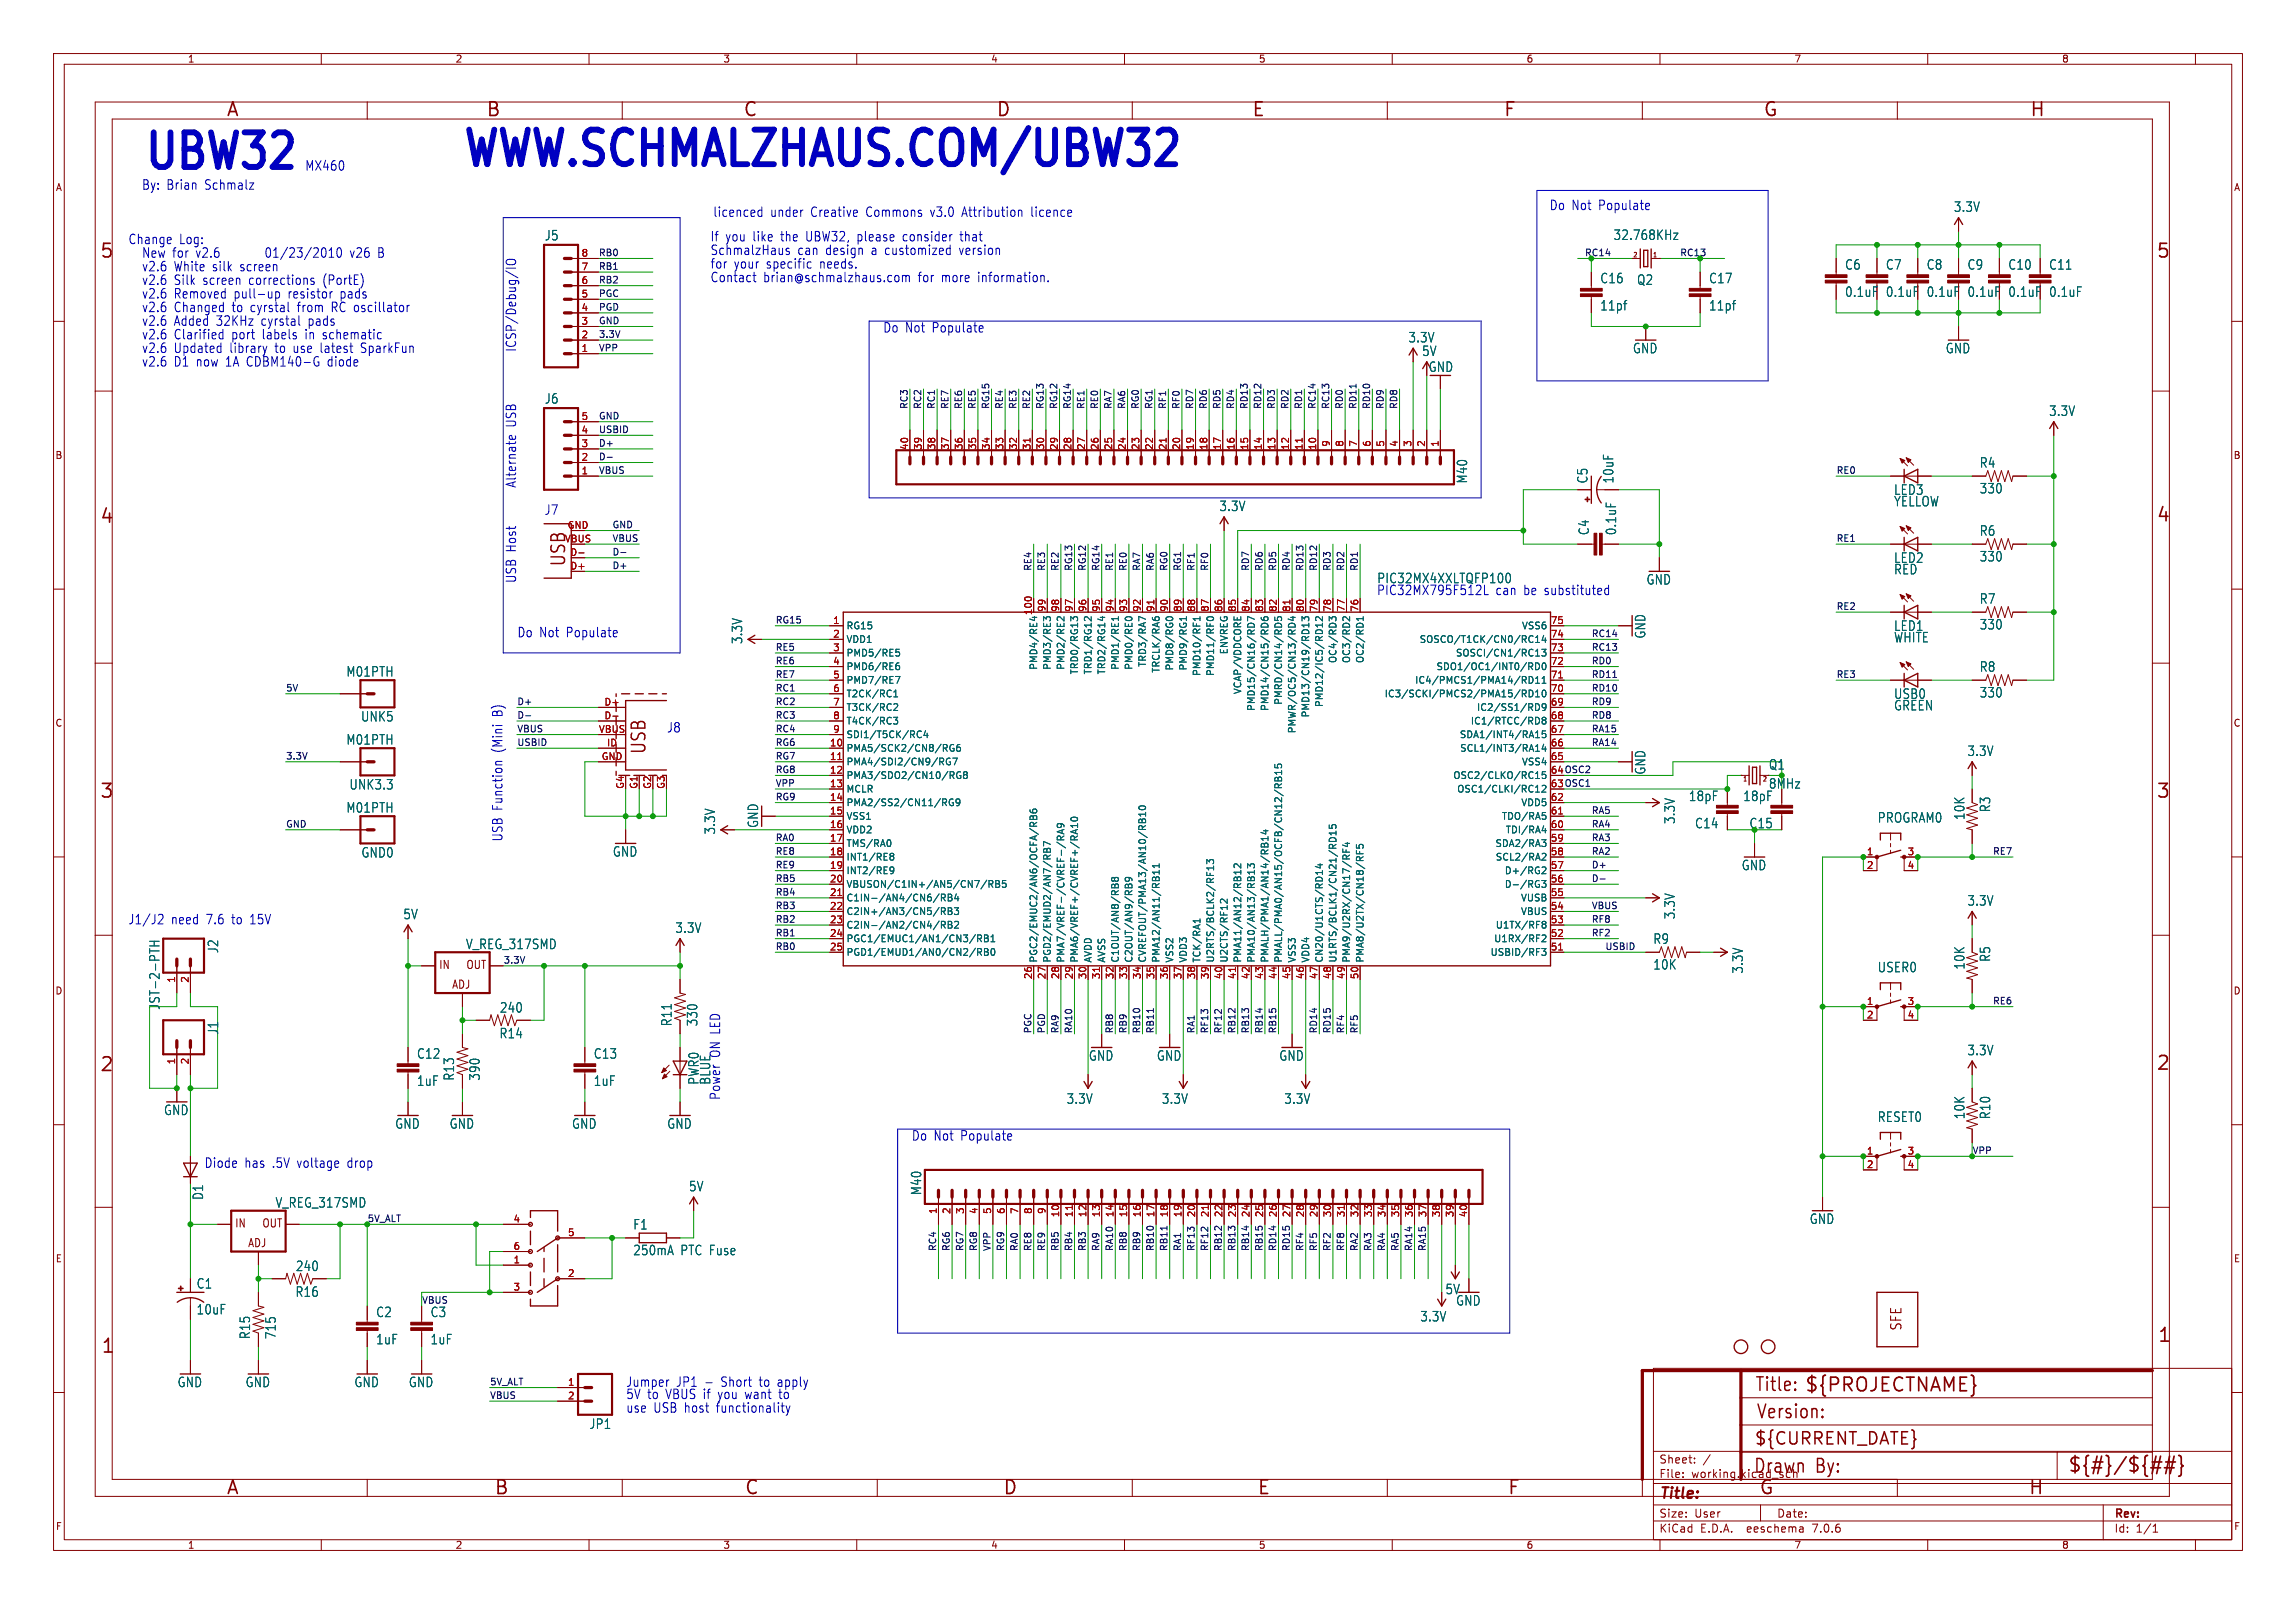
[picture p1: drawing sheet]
<svg xmlns="http://www.w3.org/2000/svg" width="429mm" height="299mm" viewBox="0 0 429 299" stroke-linecap="round" stroke-linejoin="round" font-family="sans-serif">
<defs><g id="words">
<g font-size="9" fill="#0000c2">
<text x="26.7" y="32">UBW32</text>
<text x="86.1" y="31.5">WWW.SCHMALZHAUS.COM/UBW32</text>
</g>
<g font-size="3.5" fill="#840000">
<text x="42.2" y="22.1">A</text>
<text x="90.7" y="22.1">B</text>
<text x="138.7" y="22.1">C</text>
<text x="185.9" y="22.1">D</text>
<text x="233.7" y="22.1">E</text>
<text x="280.7" y="22.1">F</text>
<text x="329.2" y="22.1">G</text>
<text x="379" y="22.1">H</text>
<text x="18.5" y="48.6">5</text>
<text x="402.6" y="48.6">5</text>
<text x="18.5" y="98.1">4</text>
<text x="402.6" y="97.8">4</text>
<text x="105.9" y="105.9" transform="rotate(-90 105.9 105.9)">USB</text>
<text x="120.9" y="141" transform="rotate(-90 120.9 141)">USB</text>
<text x="18.5" y="149.4">3</text>
<text x="402.6" y="149.4">3</text>
<text x="18.5" y="200.4">2</text>
<text x="402.6" y="200.2">2</text>
<text x="402.8" y="251">1</text>
<text x="18.8" y="253">1</text>
<text x="327.7" y="260.1">Title:</text>
<text x="336.9" y="260.3">${PROJECTNAME}</text>
<text x="327.9" y="265.2">Version:</text>
<text x="327.4" y="275.4">Drawn</text>
<text x="339.1" y="275.4">By:</text>
<text x="386.1" y="275.3">${#}/${##}</text>
<text x="42.2" y="279.4">A</text>
<text x="92.2" y="279.4">B</text>
<text x="138.9" y="279.4">C</text>
<text x="187.2" y="279.4">D</text>
<text x="234.7" y="279.4">E</text>
<text x="281.4" y="279.4">F</text>
<text x="328.4" y="279.4">G</text>
<text x="378.7" y="279.4">H</text>
</g>
<text font-size="3.2" fill="#840000" x="327.5" y="270.1">${CURRENT_DATE}</text>
<text font-size="2.8" fill="#840000" x="309.8" y="280.4">Title:</text>
<text font-size="2.7" fill="#840000" x="355.4" y="248.6" transform="rotate(-90 355.4 248.6)">SFE</text>
<g font-size="2.5" fill="#0000c2">
<text x="26.4" y="35.6">By: Brian</text>
<text x="38.3" y="35.6">Schmalz</text>
<text x="56.9" y="32">MX460</text>
<text x="133.1" y="40.6">licenced</text>
<text x="143.8" y="40.6">under</text>
<text x="151.5" y="40.6">Creative</text>
<text x="161.9" y="40.6">Commons</text>
<text x="174.1" y="40.6">v3.0</text>
<text x="180.1" y="40.6">Attribution</text>
<text x="193.2" y="40.6">licence</text>
<text x="289.3" y="39.4">Do Not</text>
<text x="298.6" y="39.4">Populate</text>
<text x="23.9" y="45.7">Change</text>
<text x="33.5" y="45.7">Log:</text>
<text x="132.6" y="47.8">SchmalzHaus</text>
<text x="132.6" y="45.2">If you</text>
<text x="140.7" y="45.2">like</text>
<text x="146" y="45.2">the</text>
<text x="148.9" y="47.8">can</text>
<text x="150.8" y="45.2">UBW32,</text>
<text x="154.3" y="47.8">design</text>
<text x="160.6" y="45.2">please</text>
<text x="162.9" y="47.8">a customized</text>
<text x="169.2" y="45.2">consider</text>
<text x="179.6" y="47.8">version</text>
<text x="180.1" y="45.2">that</text>
<text x="26.4" y="50.8">v2.6</text>
<text x="26.4" y="48.3">New for</text>
<text x="26.4" y="53.3">v2.6</text>
<text x="32.5" y="50.8">White</text>
<text x="32.5" y="53.3">Silk</text>
<text x="36.7" y="48.3">v2.6</text>
<text x="38" y="53.3">screen</text>
<text x="39.8" y="50.8">silk</text>
<text x="45" y="50.8">screen</text>
<text x="46.7" y="53.3">corrections</text>
<text x="49.3" y="48.3">01/23/2010</text>
<text x="60.6" y="53.3">(PortE)</text>
<text x="65.3" y="48.3">v26</text>
<text x="70.6" y="48.3">B</text>
<text x="132.6" y="50.3">for</text>
<text x="132.6" y="52.8">Contact</text>
<text x="137.1" y="50.3">your</text>
<text x="142.5" y="52.8">brian@schmalzhaus.com</text>
<text x="143.2" y="50.3">specific</text>
<text x="153.3" y="50.3">needs.</text>
<text x="171.5" y="52.8">for</text>
<text x="176" y="52.8">more</text>
<text x="182.9" y="52.8">information.</text>
<text x="26.4" y="58.4">v2.6</text>
<text x="26.4" y="55.9">v2.6</text>
<text x="32.5" y="58.4">Changed</text>
<text x="32.5" y="55.9">Removed</text>
<text x="43.4" y="58.4">to</text>
<text x="43.8" y="55.9">pull-up</text>
<text x="47" y="58.4">cyrstal</text>
<text x="54" y="55.9">resistor</text>
<text x="55.9" y="58.4">from</text>
<text x="62.4" y="58.4">RC oscillator</text>
<text x="63.9" y="55.9">pads</text>
<text x="26.4" y="61">v2.6</text>
<text x="26.4" y="63.5">v2.6</text>
<text x="32.5" y="61">Added</text>
<text x="32.5" y="63.5">Clarified</text>
<text x="40.5" y="61">32KHz</text>
<text x="43.4" y="63.5">port</text>
<text x="49" y="61">cyrstal</text>
<text x="49.2" y="63.5">labels</text>
<text x="57.3" y="63.5">in</text>
<text x="57.9" y="61">pads</text>
<text x="60.7" y="63.5">schematic</text>
<text x="96.5" y="65.8" transform="rotate(-90 96.5 65.8)">ICSP/Debug/IO</text>
<text x="164.8" y="62.2">Do Not</text>
<text x="174.2" y="62.2">Populate</text>
<text x="26.4" y="68.6">v2.6</text>
<text x="26.4" y="66">v2.6</text>
<text x="32.5" y="68.6">D1 now</text>
<text x="32.5" y="66">Updated</text>
<text x="42.4" y="68.6">1A CDBM140-G</text>
<text x="43" y="66">library</text>
<text x="51.6" y="66">to</text>
<text x="55.1" y="66">use</text>
<text x="60.3" y="66">latest</text>
<text x="61.7" y="68.6">diode</text>
<text x="68" y="66">SparkFun</text>
<text x="96.5" y="79.8" transform="rotate(-90 96.5 79.8)">USB</text>
<text x="96.5" y="91.2" transform="rotate(-90 96.5 91.2)">Alternate</text>
<text x="101.6" y="96.3">J7</text>
<text x="96.5" y="109" transform="rotate(-90 96.5 109)">USB Host</text>
<text x="279.3" y="111.3">can</text>
<text x="284.6" y="111.3">be substituted</text>
<text x="96.5" y="119.1">Do Not</text>
<text x="105.8" y="119.1">Populate</text>
<text x="94" y="133.6" transform="rotate(-90 94 133.6)">B)</text>
<text x="124.5" y="136.9">J8</text>
<text x="94" y="140.4" transform="rotate(-90 94 140.4)">(Mini</text>
<text x="94" y="157.2" transform="rotate(-90 94 157.2)">USB Function</text>
<text x="23.9" y="172.7">J1/J2</text>
<text x="31.9" y="172.7">need</text>
<text x="38.6" y="172.7">7.6</text>
<text x="43.5" y="172.7">to</text>
<text x="47" y="172.7">15V</text>
<text x="134.6" y="197.5" transform="rotate(-90 134.6 197.5)">ON LED</text>
<text x="134.6" y="205.5" transform="rotate(-90 134.6 205.5)">Power</text>
<text x="170.2" y="213.1">Do Not</text>
<text x="179.5" y="213.1">Populate</text>
<text x="38.1" y="218.2">Diode</text>
<text x="45.7" y="218.2">has</text>
<text x="50.9" y="218.2">.5V voltage</text>
<text x="65.2" y="218.2">drop</text>
<text x="116.8" y="263.9">use</text>
<text x="116.8" y="261.4">5V to</text>
<text x="116.8" y="259.1">Jumper</text>
<text x="122" y="263.9">USB host</text>
<text x="124.4" y="261.4">VBUS if</text>
<text x="126.3" y="259.1">JP1</text>
<text x="131.7" y="259.1">-</text>
<text x="134" y="263.9">functionality</text>
<text x="134.4" y="261.4">you</text>
<text x="134.9" y="259.1">Short</text>
<text x="139.6" y="261.4">want</text>
<text x="142.1" y="259.1">to</text>
<text x="145.7" y="259.1">apply</text>
<text x="146.1" y="261.4">to</text>
</g>
<g font-size="2.5" fill="#006464">
<text x="364.8" y="39.8">3.3V</text>
<text x="101.7" y="45.1">J5</text>
<text x="301.2" y="45">32.768KHz</text>
<text x="298.8" y="53.1">C16</text>
<text x="305.6" y="53.4">Q2</text>
<text x="319.1" y="53.1">C17</text>
<text x="344.5" y="50.6">C6</text>
<text x="352.1" y="50.6">C7</text>
<text x="359.7" y="50.6">C8</text>
<text x="367.3" y="50.6">C9</text>
<text x="375" y="50.6">C10</text>
<text x="382.6" y="50.6">C11</text>
<text x="298.8" y="58.2">11pf</text>
<text x="319.1" y="58.2">11pf</text>
<text x="344.5" y="55.6">0.1uF</text>
<text x="375" y="55.6">0.1uF</text>
<text x="382.6" y="55.6">0.1uF</text>
<text x="262.9" y="64.2">3.3V</text>
<text x="265.5" y="66.7">5V</text>
<text x="304.9" y="66.2">GND</text>
<text x="363.3" y="66.2">GND</text>
<text x="101.7" y="75.6">J6</text>
<text x="382.6" y="77.9">3.3V</text>
<text x="369.6" y="87.5">R4</text>
<text x="227.6" y="95.6">3.3V</text>
<text x="274.2" y="90.4" transform="rotate(-90 274.2 90.4)">M40</text>
<text x="296.7" y="90.4" transform="rotate(-90 296.7 90.4)">C5</text>
<text x="301.5" y="90.4" transform="rotate(-90 301.5 90.4)">10uF</text>
<text x="353.6" y="92.6">LED3</text>
<text x="353.6" y="94.8">YELLOW</text>
<text x="369.6" y="92.3">330</text>
<text x="296.9" y="100" transform="rotate(-90 296.9 100)">C4</text>
<text x="302" y="100" transform="rotate(-90 302 100)">0.1uF</text>
<text x="369.6" y="100.2">R6</text>
<text x="353.6" y="105.3">LED2</text>
<text x="353.6" y="107.5">RED</text>
<text x="369.6" y="105">330</text>
<text x="257" y="111.3">PIC32MX795F512L</text>
<text x="257.1" y="109.1">PIC32MX4XXLTQFP100</text>
<text x="307.4" y="109.4">GND</text>
<text x="369.6" y="112.9">R7</text>
<text x="307.5" y="119.3" transform="rotate(-90 307.5 119.3)">GND</text>
<text x="353.6" y="118">LED1</text>
<text x="369.6" y="117.7">330</text>
<text x="138.8" y="120.3" transform="rotate(-90 138.8 120.3)">3.3V</text>
<text x="353.6" y="120.2">WHITE</text>
<text x="369.6" y="125.6">R8</text>
<text x="64.6" y="126.6">M01PTH</text>
<text x="353.6" y="130.7">USB0</text>
<text x="369.6" y="130.4">330</text>
<text x="67.3" y="134.9">UNK5</text>
<text x="353.6" y="132.9">GREEN</text>
<text x="64.6" y="139.3">M01PTH</text>
<text x="367.3" y="141.4">3.3V</text>
<text x="65.2" y="147.6">UNK3.3</text>
<text x="307.5" y="144.7" transform="rotate(-90 307.5 144.7)">GND</text>
<text x="315.3" y="149.8">18pF</text>
<text x="325.5" y="149.8">18pF</text>
<text x="330.3" y="147.5">8MHz</text>
<text x="64.6" y="152">M01PTH</text>
<text x="133.7" y="155.9" transform="rotate(-90 133.7 155.9)">3.3V</text>
<text x="141.8" y="154.7" transform="rotate(-90 141.8 154.7)">GND</text>
<text x="313" y="153.9" transform="rotate(-90 313 153.9)">3.3V</text>
<text x="316.5" y="154.9">C14</text>
<text x="350.6" y="153.8">PROGRAM0</text>
<text x="367.1" y="153.2" transform="rotate(-90 367.1 153.2)">10K</text>
<text x="371.9" y="151.8" transform="rotate(-90 371.9 151.8)">R3</text>
<text x="67.4" y="160.3">GND0</text>
<text x="114.4" y="160.2">GND</text>
<text x="325.2" y="162.7">GND</text>
<text x="75.2" y="171.8">5V</text>
<text x="313" y="171.7" transform="rotate(-90 313 171.7)">3.3V</text>
<text x="367.3" y="169.3">3.3V</text>
<text x="41" y="178.1" transform="rotate(-90 41 178.1)">J2</text>
<text x="86.9" y="177.4">V_REG_317SMD</text>
<text x="126" y="174.4">3.3V</text>
<text x="308.7" y="176.4">R9</text>
<text x="371.9" y="179.7" transform="rotate(-90 371.9 179.7)">R5</text>
<text x="308.7" y="181.2">10K</text>
<text x="325.7" y="181.9" transform="rotate(-90 325.7 181.9)">3.3V</text>
<text x="350.6" y="181.8">USER0</text>
<text x="367.1" y="181.1" transform="rotate(-90 367.1 181.1)">10K</text>
<text x="30" y="188.6" transform="rotate(-90 30 188.6)">JST-2-PTH</text>
<text x="93.3" y="189.3">240</text>
<text x="125.6" y="191.7" transform="rotate(-90 125.6 191.7)">R11</text>
<text x="130.4" y="191.7" transform="rotate(-90 130.4 191.7)">330</text>
<text x="41" y="193.3" transform="rotate(-90 41 193.3)">J1</text>
<text x="77.8" y="197.9">C12</text>
<text x="93.2" y="194.1">R14</text>
<text x="110.8" y="197.9">C13</text>
<text x="367.3" y="197.2">3.3V</text>
<text x="77.8" y="203">1uF</text>
<text x="85" y="201.9" transform="rotate(-90 85 201.9)">R13</text>
<text x="89.8" y="201.9" transform="rotate(-90 89.8 201.9)">390</text>
<text x="110.8" y="203">1uF</text>
<text x="130.7" y="202.6" transform="rotate(-90 130.7 202.6)">PWR0</text>
<text x="132.9" y="202.6" transform="rotate(-90 132.9 202.6)">BLUE</text>
<text x="203.3" y="198.3">GND</text>
<text x="216" y="198.3">GND</text>
<text x="238.8" y="198.3">GND</text>
<text x="30.5" y="208.4">GND</text>
<text x="199.1" y="206.3">3.3V</text>
<text x="216.9" y="206.3">3.3V</text>
<text x="239.8" y="206.3">3.3V</text>
<text x="350.6" y="209.7">RESET0</text>
<text x="367.1" y="209.1" transform="rotate(-90 367.1 209.1)">10K</text>
<text x="371.9" y="209.1" transform="rotate(-90 371.9 209.1)">R10</text>
<text x="73.7" y="211">GND</text>
<text x="83.9" y="211">GND</text>
<text x="106.7" y="211">GND</text>
<text x="124.5" y="211">GND</text>
<text x="38.1" y="224.1" transform="rotate(-90 38.1 224.1)">D1</text>
<text x="51.4" y="225.7">V_REG_317SMD</text>
<text x="128.6" y="222.6">5V</text>
<text x="172.3" y="223.3" transform="rotate(-90 172.3 223.3)">M40</text>
<text x="118.2" y="229.8">F1</text>
<text x="337.9" y="228.7">GND</text>
<text x="55.2" y="237.5">240</text>
<text x="118.2" y="234.6">250mA</text>
<text x="127.1" y="234.6">PTC Fuse</text>
<text x="36.6" y="240.8">C1</text>
<text x="36.6" y="245.6">10uF</text>
<text x="55.1" y="242.3">R16</text>
<text x="269.9" y="241.9">5V</text>
<text x="271.8" y="244">GND</text>
<text x="46.9" y="250.1" transform="rotate(-90 46.9 250.1)">R15</text>
<text x="51.7" y="250.1" transform="rotate(-90 51.7 250.1)">715</text>
<text x="70.2" y="246.1">C2</text>
<text x="70.2" y="251.2">1uF</text>
<text x="80.3" y="246.1">C3</text>
<text x="80.3" y="251.2">1uF</text>
<text x="265.2" y="246.9">3.3V</text>
<text x="33.1" y="259.2">GND</text>
<text x="45.8" y="259.2">GND</text>
<text x="66.1" y="259.2">GND</text>
<text x="76.3" y="259.2">GND</text>
<text x="110" y="267">JP1</text>
</g>
<g font-size="2.5" fill="#840000">
<text x="352.1" y="55.6">0.1uF</text>
<text x="359.7" y="55.6">0.1uF</text>
<text x="367.3" y="55.6">0.1uF</text>
<text x="266.7" y="69.7">GND</text>
<text x="330.3" y="143.9">Q1</text>
</g>
<text font-size="2.5" fill="#009600" x="326.6" y="154.9">C15</text>
<g font-size="2.1" fill="#840000">
<text x="81.9" y="181.1">IN</text>
<text x="84.3" y="184.8">ADJ</text>
<text x="87" y="181.1">OUT</text>
<text x="43.8" y="229.4">IN</text>
<text x="46.2" y="233.1">ADJ</text>
<text x="48.9" y="229.4">OUT</text>
<text x="309.8" y="273.5">Sheet:</text>
<text x="309.8" y="276.2">File:</text>
<text x="315.9" y="276.2">working.kicad_sch</text>
<text x="309.8" y="286.4">KiCad</text>
<text x="309.8" y="283.6">Size:</text>
<text x="316.4" y="283.6">User</text>
<text x="317.5" y="286.4">E.D.A.</text>
<text x="326.4" y="286.4">eeschema</text>
<text x="331.8" y="283.6">Date:</text>
<text x="338.8" y="286.4">7.0.6</text>
<text x="394.8" y="283.8">Rev:</text>
<text x="394.8" y="286.4">Id:</text>
<text x="398.9" y="286.4">1/1</text>
</g>
<g font-size="1.8" fill="#840000">
<text x="35" y="11.9">1</text>
<text x="85" y="11.9">2</text>
<text x="135" y="11.9">3</text>
<text x="185" y="11.9">4</text>
<text x="235" y="11.9">5</text>
<text x="285" y="11.9">6</text>
<text x="335" y="11.9">7</text>
<text x="385" y="11.9">8</text>
<text x="10.3" y="35.9">A</text>
<text x="417.1" y="35.9">A</text>
<text x="10.3" y="85.9">B</text>
<text x="417" y="85.9">B</text>
<text x="10.3" y="135.9">C</text>
<text x="417" y="135.9">C</text>
<text x="289.5" y="147.1">63 OSC1</text>
<text x="289.5" y="144.5">64 OSC2</text>
<text x="10.3" y="185.9">D</text>
<text x="417" y="185.9">D</text>
<text x="10.3" y="235.9">E</text>
<text x="417.1" y="235.9">E</text>
<text x="10.3" y="285.9">F</text>
<text x="417.1" y="285.9">F</text>
<text x="35" y="289.4">1</text>
<text x="85" y="289.4">2</text>
<text x="135" y="289.4">3</text>
<text x="185" y="289.4">4</text>
<text x="235" y="289.4">5</text>
<text x="285" y="289.4">6</text>
<text x="335" y="289.4">7</text>
<text x="385" y="289.4">8</text>
</g>
<g font-size="1.8" fill="#a90000">
<text x="108.5" y="53.1">6</text>
<text x="108.5" y="50.5">7</text>
<text x="108.5" y="48">8</text>
<text x="108.5" y="58.2">4</text>
<text x="108.5" y="55.6">5</text>
<text x="108.5" y="65.8">1</text>
<text x="108.5" y="63.2">2</text>
<text x="108.5" y="60.7">3</text>
<text x="108.5" y="83.6">3</text>
<text x="108.5" y="81">4</text>
<text x="108.5" y="78.5">5</text>
<text x="248.4" y="83.5" transform="rotate(-90 248.4 83.5)">9</text>
<text x="251" y="83.5" transform="rotate(-90 251 83.5)">8</text>
<text x="253.5" y="83.5" transform="rotate(-90 253.5 83.5)">7</text>
<text x="256" y="83.5" transform="rotate(-90 256 83.5)">6</text>
<text x="258.6" y="83.5" transform="rotate(-90 258.6 83.5)">5</text>
<text x="261.1" y="83.5" transform="rotate(-90 261.1 83.5)">4</text>
<text x="263.7" y="83.5" transform="rotate(-90 263.7 83.5)">3</text>
<text x="266.2" y="83.5" transform="rotate(-90 266.2 83.5)">2</text>
<text x="268.7" y="83.5" transform="rotate(-90 268.7 83.5)">1</text>
<text x="108.5" y="88.6">1</text>
<text x="108.5" y="86.1">2</text>
<text x="169.7" y="84.1" transform="rotate(-90 169.7 84.1)">40</text>
<text x="172.2" y="84.1" transform="rotate(-90 172.2 84.1)">39</text>
<text x="174.8" y="84.1" transform="rotate(-90 174.8 84.1)">38</text>
<text x="177.3" y="84.1" transform="rotate(-90 177.3 84.1)">37</text>
<text x="179.8" y="84.1" transform="rotate(-90 179.8 84.1)">36</text>
<text x="182.4" y="84.1" transform="rotate(-90 182.4 84.1)">35</text>
<text x="184.9" y="84.1" transform="rotate(-90 184.9 84.1)">34</text>
<text x="187.5" y="84.1" transform="rotate(-90 187.5 84.1)">33</text>
<text x="190" y="84.1" transform="rotate(-90 190 84.1)">32</text>
<text x="192.5" y="84.1" transform="rotate(-90 192.5 84.1)">31</text>
<text x="195.1" y="84.1" transform="rotate(-90 195.1 84.1)">30</text>
<text x="197.6" y="84.1" transform="rotate(-90 197.6 84.1)">29</text>
<text x="200.2" y="84.1" transform="rotate(-90 200.2 84.1)">28</text>
<text x="202.7" y="84.1" transform="rotate(-90 202.7 84.1)">27</text>
<text x="205.2" y="84.1" transform="rotate(-90 205.2 84.1)">26</text>
<text x="207.8" y="84.1" transform="rotate(-90 207.8 84.1)">25</text>
<text x="210.3" y="84.1" transform="rotate(-90 210.3 84.1)">24</text>
<text x="212.9" y="84.1" transform="rotate(-90 212.9 84.1)">23</text>
<text x="215.4" y="84.1" transform="rotate(-90 215.4 84.1)">22</text>
<text x="217.9" y="84.1" transform="rotate(-90 217.9 84.1)">21</text>
<text x="220.5" y="84.1" transform="rotate(-90 220.5 84.1)">20</text>
<text x="223" y="84.1" transform="rotate(-90 223 84.1)">19</text>
<text x="225.6" y="84.1" transform="rotate(-90 225.6 84.1)">18</text>
<text x="228.1" y="84.1" transform="rotate(-90 228.1 84.1)">17</text>
<text x="230.6" y="84.1" transform="rotate(-90 230.6 84.1)">16</text>
<text x="233.2" y="84.1" transform="rotate(-90 233.2 84.1)">15</text>
<text x="235.7" y="84.1" transform="rotate(-90 235.7 84.1)">14</text>
<text x="238.3" y="84.1" transform="rotate(-90 238.3 84.1)">13</text>
<text x="240.8" y="84.1" transform="rotate(-90 240.8 84.1)">12</text>
<text x="243.3" y="84.1" transform="rotate(-90 243.3 84.1)">11</text>
<text x="245.9" y="84.1" transform="rotate(-90 245.9 84.1)">10</text>
<text x="105.4" y="101.3">VBUS</text>
<text x="105.9" y="98.8">GND</text>
<text x="106.4" y="106.4">D+</text>
<text x="106.4" y="103.9">D-</text>
<text x="155.5" y="116.6">1</text>
<text x="155.5" y="119.1">2</text>
<text x="192.8" y="114.9" transform="rotate(-90 192.8 114.9)">100</text>
<text x="195.3" y="114.3" transform="rotate(-90 195.3 114.3)">99</text>
<text x="197.9" y="114.3" transform="rotate(-90 197.9 114.3)">98</text>
<text x="200.4" y="114.3" transform="rotate(-90 200.4 114.3)">97</text>
<text x="202.9" y="114.3" transform="rotate(-90 202.9 114.3)">96</text>
<text x="205.5" y="114.3" transform="rotate(-90 205.5 114.3)">95</text>
<text x="208" y="114.3" transform="rotate(-90 208 114.3)">94</text>
<text x="210.6" y="114.3" transform="rotate(-90 210.6 114.3)">93</text>
<text x="213.1" y="114.3" transform="rotate(-90 213.1 114.3)">92</text>
<text x="215.6" y="114.3" transform="rotate(-90 215.6 114.3)">91</text>
<text x="218.2" y="114.3" transform="rotate(-90 218.2 114.3)">90</text>
<text x="220.7" y="114.3" transform="rotate(-90 220.7 114.3)">89</text>
<text x="223.3" y="114.3" transform="rotate(-90 223.3 114.3)">88</text>
<text x="225.8" y="114.3" transform="rotate(-90 225.8 114.3)">87</text>
<text x="228.3" y="114.3" transform="rotate(-90 228.3 114.3)">86</text>
<text x="230.9" y="114.3" transform="rotate(-90 230.9 114.3)">85</text>
<text x="233.4" y="114.3" transform="rotate(-90 233.4 114.3)">84</text>
<text x="236" y="114.3" transform="rotate(-90 236 114.3)">83</text>
<text x="238.5" y="114.3" transform="rotate(-90 238.5 114.3)">82</text>
<text x="241" y="114.3" transform="rotate(-90 241 114.3)">81</text>
<text x="243.6" y="114.3" transform="rotate(-90 243.6 114.3)">80</text>
<text x="246.1" y="114.3" transform="rotate(-90 246.1 114.3)">79</text>
<text x="248.7" y="114.3" transform="rotate(-90 248.7 114.3)">78</text>
<text x="251.2" y="114.3" transform="rotate(-90 251.2 114.3)">77</text>
<text x="253.7" y="114.3" transform="rotate(-90 253.7 114.3)">76</text>
<text x="289.5" y="119.1">74</text>
<text x="289.5" y="116.6">75</text>
<text x="155.5" y="121.7">3</text>
<text x="155.5" y="124.2">4</text>
<text x="289.5" y="124.2">72</text>
<text x="289.5" y="121.7">73</text>
<text x="112.8" y="131.8">D+</text>
<text x="155.5" y="126.7">5</text>
<text x="155.5" y="129.3">6</text>
<text x="155.5" y="131.8">7</text>
<text x="289.5" y="131.8">69</text>
<text x="289.5" y="129.3">70</text>
<text x="289.5" y="126.7">71</text>
<text x="111.7" y="136.9">VBUS</text>
<text x="112.8" y="134.4">D-</text>
<text x="155.5" y="134.4">8</text>
<text x="155.5" y="136.9">9</text>
<text x="289.5" y="136.9">67</text>
<text x="289.5" y="134.4">68</text>
<text x="112.3" y="142">GND</text>
<text x="113.3" y="139.4">ID</text>
<text x="154.9" y="139.4">10</text>
<text x="154.9" y="142">11</text>
<text x="289.5" y="142">65</text>
<text x="289.5" y="139.4">66</text>
<text x="116.6" y="147.4" transform="rotate(-90 116.6 147.4)">G4</text>
<text x="119.1" y="147.4" transform="rotate(-90 119.1 147.4)">G1</text>
<text x="121.7" y="147.4" transform="rotate(-90 121.7 147.4)">G2</text>
<text x="124.2" y="147.4" transform="rotate(-90 124.2 147.4)">G3</text>
<text x="154.9" y="144.5">12</text>
<text x="154.9" y="147.1">13</text>
<text x="154.9" y="149.6">14</text>
<text x="289.5" y="149.6">62</text>
<text x="289.5" y="147.1">63</text>
<text x="289.5" y="144.5">64</text>
<text x="154.9" y="152.1">15</text>
<text x="154.9" y="154.7">16</text>
<text x="289.5" y="154.7">60</text>
<text x="289.5" y="152.1">61</text>
<text x="154.9" y="157.2">17</text>
<text x="154.9" y="159.8">18</text>
<text x="289.5" y="159.8">58</text>
<text x="289.5" y="157.2">59</text>
<text x="348.5" y="159.8">1</text>
<text x="356.2" y="159.8">3</text>
<text x="154.9" y="162.3">19</text>
<text x="154.9" y="164.8">20</text>
<text x="154.9" y="167.4">21</text>
<text x="289.5" y="167.4">55</text>
<text x="289.5" y="164.8">56</text>
<text x="289.5" y="162.3">57</text>
<text x="348.5" y="162.3">2</text>
<text x="356.2" y="162.3">4</text>
<text x="154.9" y="169.9">22</text>
<text x="154.9" y="172.5">23</text>
<text x="289.5" y="172.5">53</text>
<text x="289.5" y="169.9">54</text>
<text x="154.9" y="175">24</text>
<text x="154.9" y="177.5">25</text>
<text x="289.5" y="177.5">51</text>
<text x="289.5" y="175">52</text>
<text x="32.8" y="183.6" transform="rotate(-90 32.8 183.6)">1</text>
<text x="35.3" y="183.6" transform="rotate(-90 35.3 183.6)">2</text>
<text x="192.8" y="182.9" transform="rotate(-90 192.8 182.9)">26</text>
<text x="195.3" y="182.9" transform="rotate(-90 195.3 182.9)">27</text>
<text x="197.9" y="182.9" transform="rotate(-90 197.9 182.9)">28</text>
<text x="200.4" y="182.9" transform="rotate(-90 200.4 182.9)">29</text>
<text x="202.9" y="182.9" transform="rotate(-90 202.9 182.9)">30</text>
<text x="205.5" y="182.9" transform="rotate(-90 205.5 182.9)">31</text>
<text x="208" y="182.9" transform="rotate(-90 208 182.9)">32</text>
<text x="210.6" y="182.9" transform="rotate(-90 210.6 182.9)">33</text>
<text x="213.1" y="182.9" transform="rotate(-90 213.1 182.9)">34</text>
<text x="215.6" y="182.9" transform="rotate(-90 215.6 182.9)">35</text>
<text x="218.2" y="182.9" transform="rotate(-90 218.2 182.9)">36</text>
<text x="220.7" y="182.9" transform="rotate(-90 220.7 182.9)">37</text>
<text x="223.3" y="182.9" transform="rotate(-90 223.3 182.9)">38</text>
<text x="225.8" y="182.9" transform="rotate(-90 225.8 182.9)">39</text>
<text x="228.3" y="182.9" transform="rotate(-90 228.3 182.9)">40</text>
<text x="230.9" y="182.9" transform="rotate(-90 230.9 182.9)">41</text>
<text x="233.4" y="182.9" transform="rotate(-90 233.4 182.9)">42</text>
<text x="236" y="182.9" transform="rotate(-90 236 182.9)">43</text>
<text x="238.5" y="182.9" transform="rotate(-90 238.5 182.9)">44</text>
<text x="241" y="182.9" transform="rotate(-90 241 182.9)">45</text>
<text x="243.6" y="182.9" transform="rotate(-90 243.6 182.9)">46</text>
<text x="246.1" y="182.9" transform="rotate(-90 246.1 182.9)">47</text>
<text x="248.7" y="182.9" transform="rotate(-90 248.7 182.9)">48</text>
<text x="251.2" y="182.9" transform="rotate(-90 251.2 182.9)">49</text>
<text x="253.7" y="182.9" transform="rotate(-90 253.7 182.9)">50</text>
<text x="348.5" y="187.7">1</text>
<text x="348.5" y="190.2">2</text>
<text x="356.2" y="187.7">3</text>
<text x="356.2" y="190.2">4</text>
<text x="32.8" y="198.8" transform="rotate(-90 32.8 198.8)">1</text>
<text x="35.3" y="198.8" transform="rotate(-90 35.3 198.8)">2</text>
<text x="348.5" y="215.6">1</text>
<text x="356.2" y="215.6">3</text>
<text x="348.5" y="218.2">2</text>
<text x="356.2" y="218.2">4</text>
<text x="175" y="226.8" transform="rotate(-90 175 226.8)">1</text>
<text x="177.5" y="226.8" transform="rotate(-90 177.5 226.8)">2</text>
<text x="180.1" y="226.8" transform="rotate(-90 180.1 226.8)">3</text>
<text x="182.6" y="226.8" transform="rotate(-90 182.6 226.8)">4</text>
<text x="185.2" y="226.8" transform="rotate(-90 185.2 226.8)">5</text>
<text x="187.7" y="226.8" transform="rotate(-90 187.7 226.8)">6</text>
<text x="190.2" y="226.8" transform="rotate(-90 190.2 226.8)">7</text>
<text x="192.8" y="226.8" transform="rotate(-90 192.8 226.8)">8</text>
<text x="195.3" y="226.8" transform="rotate(-90 195.3 226.8)">9</text>
<text x="197.9" y="227.4" transform="rotate(-90 197.9 227.4)">10</text>
<text x="200.4" y="227.4" transform="rotate(-90 200.4 227.4)">11</text>
<text x="202.9" y="227.4" transform="rotate(-90 202.9 227.4)">12</text>
<text x="205.5" y="227.4" transform="rotate(-90 205.5 227.4)">13</text>
<text x="208" y="227.4" transform="rotate(-90 208 227.4)">14</text>
<text x="210.6" y="227.4" transform="rotate(-90 210.6 227.4)">15</text>
<text x="213.1" y="227.4" transform="rotate(-90 213.1 227.4)">16</text>
<text x="215.6" y="227.4" transform="rotate(-90 215.6 227.4)">17</text>
<text x="218.2" y="227.4" transform="rotate(-90 218.2 227.4)">18</text>
<text x="220.7" y="227.4" transform="rotate(-90 220.7 227.4)">19</text>
<text x="223.3" y="227.4" transform="rotate(-90 223.3 227.4)">20</text>
<text x="225.8" y="227.4" transform="rotate(-90 225.8 227.4)">21</text>
<text x="228.3" y="227.4" transform="rotate(-90 228.3 227.4)">22</text>
<text x="230.9" y="227.4" transform="rotate(-90 230.9 227.4)">23</text>
<text x="233.4" y="227.4" transform="rotate(-90 233.4 227.4)">24</text>
<text x="236" y="227.4" transform="rotate(-90 236 227.4)">25</text>
<text x="238.5" y="227.4" transform="rotate(-90 238.5 227.4)">26</text>
<text x="241" y="227.4" transform="rotate(-90 241 227.4)">27</text>
<text x="243.6" y="227.4" transform="rotate(-90 243.6 227.4)">28</text>
<text x="246.1" y="227.4" transform="rotate(-90 246.1 227.4)">29</text>
<text x="248.7" y="227.4" transform="rotate(-90 248.7 227.4)">30</text>
<text x="251.2" y="227.4" transform="rotate(-90 251.2 227.4)">31</text>
<text x="253.7" y="227.4" transform="rotate(-90 253.7 227.4)">32</text>
<text x="256.3" y="227.4" transform="rotate(-90 256.3 227.4)">33</text>
<text x="258.8" y="227.4" transform="rotate(-90 258.8 227.4)">34</text>
<text x="261.4" y="227.4" transform="rotate(-90 261.4 227.4)">35</text>
<text x="263.9" y="227.4" transform="rotate(-90 263.9 227.4)">36</text>
<text x="266.4" y="227.4" transform="rotate(-90 266.4 227.4)">37</text>
<text x="269" y="227.4" transform="rotate(-90 269 227.4)">38</text>
<text x="271.5" y="227.4" transform="rotate(-90 271.5 227.4)">39</text>
<text x="274.1" y="227.4" transform="rotate(-90 274.1 227.4)">40</text>
<text x="95.8" y="228.3">4</text>
<text x="95.8" y="233.4">6</text>
<text x="106" y="230.9">5</text>
<text x="95.8" y="236">1</text>
<text x="106" y="238.5">2</text>
<text x="95.8" y="241">3</text>
<text x="106" y="258.8">1</text>
<text x="106" y="261.4">2</text>
</g>
<g font-size="1.8" fill="#006464">
<text x="158" y="117.7">RG15</text>
<text x="284.1" y="117.7">VSS6</text>
<text x="158" y="120.2">VDD1</text>
<text x="158" y="122.8">PMD5/RE5</text>
<text x="158" y="125.3">PMD6/RE6</text>
<text x="193.9" y="125.2" transform="rotate(-90 193.9 125.2)">PMD4/RE4</text>
<text x="196.4" y="125.2" transform="rotate(-90 196.4 125.2)">PMD3/RE3</text>
<text x="199" y="125.2" transform="rotate(-90 199 125.2)">PMD2/RE2</text>
<text x="209.1" y="125.2" transform="rotate(-90 209.1 125.2)">PMD1/RE1</text>
<text x="211.7" y="125.2" transform="rotate(-90 211.7 125.2)">PMD0/RE0</text>
<text x="214.2" y="124.6" transform="rotate(-90 214.2 124.6)">TRD3/RA7</text>
<text x="216.8" y="125.7" transform="rotate(-90 216.8 125.7)">TRCLK/RA6</text>
<text x="219.3" y="125.3" transform="rotate(-90 219.3 125.3)">PMD8/RG0</text>
<text x="221.8" y="125.3" transform="rotate(-90 221.8 125.3)">PMD9/RG1</text>
<text x="229.5" y="122.3" transform="rotate(-90 229.5 122.3)">ENVREG</text>
<text x="249.8" y="123.9" transform="rotate(-90 249.8 123.9)">OC4/RD3</text>
<text x="252.3" y="123.9" transform="rotate(-90 252.3 123.9)">OC3/RD2</text>
<text x="254.9" y="123.9" transform="rotate(-90 254.9 123.9)">OC2/RD1</text>
<text x="265" y="120.2">SOSCO/T1CK/CN0/RC14</text>
<text x="268.2" y="125.3">SDO1/OC1/INT0/RD0</text>
<text x="271.8" y="122.8">SOSCI/CN1/RC13</text>
<text x="158" y="127.9">PMD7/RE7</text>
<text x="158" y="130.4">T2CK/RC1</text>
<text x="201.5" y="126" transform="rotate(-90 201.5 126)">TRD0/RG13</text>
<text x="204.1" y="126" transform="rotate(-90 204.1 126)">TRD1/RG12</text>
<text x="206.6" y="126" transform="rotate(-90 206.6 126)">TRD2/RG14</text>
<text x="224.4" y="126.3" transform="rotate(-90 224.4 126.3)">PMD10/RF1</text>
<text x="226.9" y="126.3" transform="rotate(-90 226.9 126.3)">PMD11/RF0</text>
<text x="232" y="129.7" transform="rotate(-90 232 129.7)">VCAP/VDDCORE</text>
<text x="239.6" y="131.7" transform="rotate(-90 239.6 131.7)">PMRD/CN14/RD5</text>
<text x="258.5" y="130.4">IC3/SCKI/PMCS2/PMA15/RD10</text>
<text x="264.2" y="127.9">IC4/PMCS1/PMA14/RD11</text>
<text x="158" y="132.9">T3CK/RC2</text>
<text x="158" y="135.5">T4CK/RC3</text>
<text x="234.5" y="132.9" transform="rotate(-90 234.5 132.9)">PMD15/CN16/RD7</text>
<text x="237.1" y="132.9" transform="rotate(-90 237.1 132.9)">PMD14/CN15/RD6</text>
<text x="242.2" y="137" transform="rotate(-90 242.2 137)">PMWR/OC5/CN13/RD4</text>
<text x="244.7" y="134.1" transform="rotate(-90 244.7 134.1)">PMD13/CN19/RD13</text>
<text x="247.2" y="132.1" transform="rotate(-90 247.2 132.1)">PMD12/IC5/RD12</text>
<text x="274.6" y="135.5">IC1/RTCC/RD8</text>
<text x="275.7" y="132.9">IC2/SS1/RD9</text>
<text x="158" y="140.6">PMA5/SCK2/CN8/RG6</text>
<text x="158" y="143.1">PMA4/SDI2/CN9/RG7</text>
<text x="158" y="138">SDI1/T5CK/RC4</text>
<text x="272.5" y="138">SDA1/INT4/RA15</text>
<text x="272.6" y="140.6">SCL1/INT3/RA14</text>
<text x="284.1" y="143.1">VSS4</text>
<text x="158" y="145.6">PMA3/SDO2/CN10/RG8</text>
<text x="158" y="148.2">MCLR</text>
<text x="271.3" y="145.6">OSC2/CLKO/RC15</text>
<text x="272" y="148.2">OSC1/CLKI/RC12</text>
<text x="158" y="150.7">PMA2/SS2/CN11/RG9</text>
<text x="158" y="153.3">VSS1</text>
<text x="158" y="155.8">VDD2</text>
<text x="280.4" y="153.3">TDO/RA5</text>
<text x="281.1" y="155.8">TDI/RA4</text>
<text x="284" y="150.7">VDD5</text>
<text x="158" y="158.3">TMS/RA0</text>
<text x="158" y="160.9">INT1/RE8</text>
<text x="279.2" y="158.3">SDA2/RA3</text>
<text x="279.2" y="160.9">SCL2/RA2</text>
<text x="158" y="163.4">INT2/RE9</text>
<text x="158" y="166">VBUSON/C1IN+/AN5/CN7/RB5</text>
<text x="280.9" y="166">D-/RG3</text>
<text x="280.9" y="163.4">D+/RG2</text>
<text x="158" y="168.5">C1IN-/AN4/CN6/RB4</text>
<text x="158" y="171">C2IN+/AN3/CN5/RB3</text>
<text x="158" y="173.6">C2IN-/AN2/CN4/RB2</text>
<text x="279.2" y="173.6">U1TX/RF8</text>
<text x="283.9" y="171">VBUS</text>
<text x="283.9" y="168.5">VUSB</text>
<text x="158" y="176.1">PGC1/EMUC1/AN1/CN3/RB1</text>
<text x="158" y="178.7">PGD1/EMUD1/AN0/CN2/RB0</text>
<text x="193.9" y="179.8" transform="rotate(-90 193.9 179.8)">PGC2/EMUC2/AN6/OCFA/RB6</text>
<text x="196.4" y="179.8" transform="rotate(-90 196.4 179.8)">PGD2/EMUD2/AN7/RB7</text>
<text x="199" y="179.8" transform="rotate(-90 199 179.8)">PMA7/VREF-/CVREF-/RA9</text>
<text x="201.5" y="179.8" transform="rotate(-90 201.5 179.8)">PMA6/VREF+/CVREF+/RA10</text>
<text x="204.1" y="179.8" transform="rotate(-90 204.1 179.8)">AVDD</text>
<text x="206.6" y="179.8" transform="rotate(-90 206.6 179.8)">AVSS</text>
<text x="209.1" y="179.8" transform="rotate(-90 209.1 179.8)">C1OUT/AN8/RB8</text>
<text x="211.7" y="179.8" transform="rotate(-90 211.7 179.8)">C2OUT/AN9/RB9</text>
<text x="214.2" y="179.8" transform="rotate(-90 214.2 179.8)">CVREFOUT/PMA13/AN10/RB10</text>
<text x="216.8" y="179.8" transform="rotate(-90 216.8 179.8)">PMA12/AN11/RB11</text>
<text x="219.3" y="179.8" transform="rotate(-90 219.3 179.8)">VSS2</text>
<text x="221.8" y="179.8" transform="rotate(-90 221.8 179.8)">VDD3</text>
<text x="224.4" y="179.8" transform="rotate(-90 224.4 179.8)">TCK/RA1</text>
<text x="226.9" y="179.8" transform="rotate(-90 226.9 179.8)">U2RTS/BCLK2/RF13</text>
<text x="229.5" y="179.8" transform="rotate(-90 229.5 179.8)">U2CTS/RF12</text>
<text x="232" y="179.8" transform="rotate(-90 232 179.8)">PMA11/AN12/RB12</text>
<text x="234.5" y="179.8" transform="rotate(-90 234.5 179.8)">PMA10/AN13/RB13</text>
<text x="237.1" y="179.8" transform="rotate(-90 237.1 179.8)">PMALH/PMA1/AN14/RB14</text>
<text x="239.6" y="179.8" transform="rotate(-90 239.6 179.8)">PMALL/PMA0/AN15/OCFB/CN12/RB15</text>
<text x="242.2" y="179.8" transform="rotate(-90 242.2 179.8)">VSS3</text>
<text x="244.7" y="179.8" transform="rotate(-90 244.7 179.8)">VDD4</text>
<text x="247.2" y="179.8" transform="rotate(-90 247.2 179.8)">CN20/U1CTS/RD14</text>
<text x="249.8" y="179.8" transform="rotate(-90 249.8 179.8)">U1RTS/BCLK1/CN21/RD15</text>
<text x="252.3" y="179.8" transform="rotate(-90 252.3 179.8)">PMA9/U2RX/CN17/RF4</text>
<text x="254.9" y="179.8" transform="rotate(-90 254.9 179.8)">PMA8/U2TX/CN18/RF5</text>
<text x="278.3" y="178.7">USBID/RF3</text>
<text x="278.9" y="176.1">U1RX/RF2</text>
</g>
<g font-size="1.7" fill="#0f0f0f">
<text x="111.8" y="47.9">RB0</text>
<text x="295.9" y="47.9">RC14</text>
<text x="313.7" y="47.9">RC13</text>
<text x="111.8" y="53">RB2</text>
<text x="111.8" y="50.5">RB1</text>
<text x="111.8" y="55.5">PGC</text>
<text x="111.8" y="58.1">PGD</text>
<text x="111.8" y="63.2">3.3V</text>
<text x="111.8" y="65.7">VPP</text>
<text x="111.8" y="60.6">GND</text>
<text x="169.6" y="76.5" transform="rotate(-90 169.6 76.5)">RC3</text>
<text x="172.1" y="76.5" transform="rotate(-90 172.1 76.5)">RC2</text>
<text x="174.7" y="76.5" transform="rotate(-90 174.7 76.5)">RC1</text>
<text x="177.2" y="76.5" transform="rotate(-90 177.2 76.5)">RE7</text>
<text x="179.7" y="76.5" transform="rotate(-90 179.7 76.5)">RE6</text>
<text x="182.3" y="76.5" transform="rotate(-90 182.3 76.5)">RE5</text>
<text x="184.8" y="76.5" transform="rotate(-90 184.8 76.5)">RG15</text>
<text x="187.4" y="76.5" transform="rotate(-90 187.4 76.5)">RE4</text>
<text x="189.9" y="76.5" transform="rotate(-90 189.9 76.5)">RE3</text>
<text x="192.4" y="76.5" transform="rotate(-90 192.4 76.5)">RE2</text>
<text x="195" y="76.5" transform="rotate(-90 195 76.5)">RG13</text>
<text x="197.5" y="76.5" transform="rotate(-90 197.5 76.5)">RG12</text>
<text x="200.1" y="76.5" transform="rotate(-90 200.1 76.5)">RG14</text>
<text x="202.6" y="76.5" transform="rotate(-90 202.6 76.5)">RE1</text>
<text x="205.1" y="76.5" transform="rotate(-90 205.1 76.5)">RE0</text>
<text x="207.7" y="76.5" transform="rotate(-90 207.7 76.5)">RA7</text>
<text x="210.2" y="76.5" transform="rotate(-90 210.2 76.5)">RA6</text>
<text x="212.8" y="76.5" transform="rotate(-90 212.8 76.5)">RG0</text>
<text x="215.3" y="76.5" transform="rotate(-90 215.3 76.5)">RG1</text>
<text x="217.8" y="76.5" transform="rotate(-90 217.8 76.5)">RF1</text>
<text x="220.4" y="76.5" transform="rotate(-90 220.4 76.5)">RF0</text>
<text x="222.9" y="76.5" transform="rotate(-90 222.9 76.5)">RD7</text>
<text x="225.5" y="76.5" transform="rotate(-90 225.5 76.5)">RD6</text>
<text x="228" y="76.5" transform="rotate(-90 228 76.5)">RD5</text>
<text x="230.5" y="76.5" transform="rotate(-90 230.5 76.5)">RD4</text>
<text x="233.1" y="76.5" transform="rotate(-90 233.1 76.5)">RD13</text>
<text x="235.6" y="76.5" transform="rotate(-90 235.6 76.5)">RD12</text>
<text x="238.2" y="76.5" transform="rotate(-90 238.2 76.5)">RD3</text>
<text x="240.7" y="76.5" transform="rotate(-90 240.7 76.5)">RD2</text>
<text x="243.2" y="76.5" transform="rotate(-90 243.2 76.5)">RD1</text>
<text x="245.8" y="76.5" transform="rotate(-90 245.8 76.5)">RC14</text>
<text x="248.3" y="76.5" transform="rotate(-90 248.3 76.5)">RC13</text>
<text x="250.9" y="76.5" transform="rotate(-90 250.9 76.5)">RD0</text>
<text x="253.4" y="76.5" transform="rotate(-90 253.4 76.5)">RD11</text>
<text x="255.9" y="76.5" transform="rotate(-90 255.9 76.5)">RD10</text>
<text x="258.5" y="76.5" transform="rotate(-90 258.5 76.5)">RD9</text>
<text x="261" y="76.5" transform="rotate(-90 261 76.5)">RD8</text>
<text x="111.8" y="80.9">USBID</text>
<text x="111.8" y="83.5">D+</text>
<text x="111.8" y="78.4">GND</text>
<text x="111.8" y="88.6">VBUS</text>
<text x="111.8" y="86">D-</text>
<text x="342.9" y="88.6">RE0</text>
<text x="114.3" y="101.3">VBUS</text>
<text x="114.3" y="98.7">GND</text>
<text x="342.9" y="101.3">RE1</text>
<text x="114.3" y="103.8">D-</text>
<text x="114.3" y="106.3">D+</text>
<text x="192.7" y="106.7" transform="rotate(-90 192.7 106.7)">RE4</text>
<text x="195.2" y="106.7" transform="rotate(-90 195.2 106.7)">RE3</text>
<text x="197.8" y="106.7" transform="rotate(-90 197.8 106.7)">RE2</text>
<text x="200.3" y="106.7" transform="rotate(-90 200.3 106.7)">RG13</text>
<text x="202.9" y="106.7" transform="rotate(-90 202.9 106.7)">RG12</text>
<text x="205.4" y="106.7" transform="rotate(-90 205.4 106.7)">RG14</text>
<text x="207.9" y="106.7" transform="rotate(-90 207.9 106.7)">RE1</text>
<text x="210.5" y="106.7" transform="rotate(-90 210.5 106.7)">RE0</text>
<text x="213" y="106.7" transform="rotate(-90 213 106.7)">RA7</text>
<text x="215.6" y="106.7" transform="rotate(-90 215.6 106.7)">RA6</text>
<text x="218.1" y="106.7" transform="rotate(-90 218.1 106.7)">RG0</text>
<text x="220.6" y="106.7" transform="rotate(-90 220.6 106.7)">RG1</text>
<text x="223.2" y="106.7" transform="rotate(-90 223.2 106.7)">RF1</text>
<text x="225.7" y="106.7" transform="rotate(-90 225.7 106.7)">RF0</text>
<text x="233.3" y="106.7" transform="rotate(-90 233.3 106.7)">RD7</text>
<text x="235.9" y="106.7" transform="rotate(-90 235.9 106.7)">RD6</text>
<text x="238.4" y="106.7" transform="rotate(-90 238.4 106.7)">RD5</text>
<text x="241" y="106.7" transform="rotate(-90 241 106.7)">RD4</text>
<text x="243.5" y="106.7" transform="rotate(-90 243.5 106.7)">RD13</text>
<text x="246" y="106.7" transform="rotate(-90 246 106.7)">RD12</text>
<text x="248.6" y="106.7" transform="rotate(-90 248.6 106.7)">RD3</text>
<text x="251.1" y="106.7" transform="rotate(-90 251.1 106.7)">RD2</text>
<text x="253.7" y="106.7" transform="rotate(-90 253.7 106.7)">RD1</text>
<text x="342.9" y="114">RE2</text>
<text x="144.8" y="116.5">RG15</text>
<text x="297.2" y="119">RC14</text>
<text x="144.8" y="124.1">RE6</text>
<text x="144.8" y="121.6">RE5</text>
<text x="297.2" y="121.6">RC13</text>
<text x="297.2" y="124.1">RD0</text>
<text x="53.3" y="129.2">5V</text>
<text x="96.5" y="131.7">D+</text>
<text x="144.8" y="129.2">RC1</text>
<text x="144.8" y="131.7">RC2</text>
<text x="144.8" y="126.7">RE7</text>
<text x="297.2" y="131.7">RD9</text>
<text x="297.2" y="129.2">RD10</text>
<text x="297.2" y="126.7">RD11</text>
<text x="342.9" y="126.7">RE3</text>
<text x="96.5" y="136.8">VBUS</text>
<text x="96.5" y="134.3">D-</text>
<text x="144.8" y="134.3">RC3</text>
<text x="144.8" y="136.8">RC4</text>
<text x="297.2" y="136.8">RA15</text>
<text x="297.2" y="134.3">RD8</text>
<text x="53.3" y="141.9">3.3V</text>
<text x="96.5" y="139.4">USBID</text>
<text x="144.8" y="141.9">RG7</text>
<text x="144.8" y="139.4">RG6</text>
<text x="297.2" y="139.4">RA14</text>
<text x="144.8" y="147">VPP</text>
<text x="144.8" y="144.4">RG8</text>
<text x="144.8" y="149.5">RG9</text>
<text x="53.3" y="154.6">GND</text>
<text x="297.2" y="152.1">RA5</text>
<text x="297.2" y="154.6">RA4</text>
<text x="144.8" y="157.1">RA0</text>
<text x="144.8" y="159.7">RE8</text>
<text x="297.2" y="157.1">RA3</text>
<text x="297.2" y="159.7">RA2</text>
<text x="372.1" y="159.7">RE7</text>
<text x="144.8" y="167.3">RB4</text>
<text x="144.8" y="164.8">RB5</text>
<text x="144.8" y="162.2">RE9</text>
<text x="297.2" y="162.2">D+</text>
<text x="297.2" y="164.8">D-</text>
<text x="144.8" y="172.4">RB2</text>
<text x="144.8" y="169.8">RB3</text>
<text x="297.2" y="172.4">RF8</text>
<text x="297.2" y="169.8">VBUS</text>
<text x="94" y="180">3.3V</text>
<text x="144.8" y="177.5">RB0</text>
<text x="144.8" y="174.9">RB1</text>
<text x="297.2" y="174.9">RF2</text>
<text x="299.7" y="177.5">USBID</text>
<text x="372.1" y="187.6">RE6</text>
<text x="192.7" y="193" transform="rotate(-90 192.7 193)">PGC</text>
<text x="195.2" y="193" transform="rotate(-90 195.2 193)">PGD</text>
<text x="197.8" y="193" transform="rotate(-90 197.8 193)">RA9</text>
<text x="200.3" y="193" transform="rotate(-90 200.3 193)">RA10</text>
<text x="207.9" y="193" transform="rotate(-90 207.9 193)">RB8</text>
<text x="210.5" y="193" transform="rotate(-90 210.5 193)">RB9</text>
<text x="213" y="193" transform="rotate(-90 213 193)">RB10</text>
<text x="215.6" y="193" transform="rotate(-90 215.6 193)">RB11</text>
<text x="223.2" y="193" transform="rotate(-90 223.2 193)">RA1</text>
<text x="225.7" y="193" transform="rotate(-90 225.7 193)">RF13</text>
<text x="228.3" y="193" transform="rotate(-90 228.3 193)">RF12</text>
<text x="230.8" y="193" transform="rotate(-90 230.8 193)">RB12</text>
<text x="233.3" y="193" transform="rotate(-90 233.3 193)">RB13</text>
<text x="235.9" y="193" transform="rotate(-90 235.9 193)">RB14</text>
<text x="238.4" y="193" transform="rotate(-90 238.4 193)">RB15</text>
<text x="246" y="193" transform="rotate(-90 246 193)">RD14</text>
<text x="248.6" y="193" transform="rotate(-90 248.6 193)">RD15</text>
<text x="251.1" y="193" transform="rotate(-90 251.1 193)">RF4</text>
<text x="253.7" y="193" transform="rotate(-90 253.7 193)">RF5</text>
<text x="368.3" y="215.6">VPP</text>
<text x="174.9" y="233.7" transform="rotate(-90 174.9 233.7)">RC4</text>
<text x="177.5" y="233.7" transform="rotate(-90 177.5 233.7)">RG6</text>
<text x="180" y="233.7" transform="rotate(-90 180 233.7)">RG7</text>
<text x="182.5" y="233.7" transform="rotate(-90 182.5 233.7)">RG8</text>
<text x="185.1" y="233.7" transform="rotate(-90 185.1 233.7)">VPP</text>
<text x="187.6" y="233.7" transform="rotate(-90 187.6 233.7)">RG9</text>
<text x="190.2" y="233.7" transform="rotate(-90 190.2 233.7)">RA0</text>
<text x="192.7" y="233.7" transform="rotate(-90 192.7 233.7)">RE8</text>
<text x="195.2" y="233.7" transform="rotate(-90 195.2 233.7)">RE9</text>
<text x="197.8" y="233.7" transform="rotate(-90 197.8 233.7)">RB5</text>
<text x="200.3" y="233.7" transform="rotate(-90 200.3 233.7)">RB4</text>
<text x="202.9" y="233.7" transform="rotate(-90 202.9 233.7)">RB3</text>
<text x="205.4" y="233.7" transform="rotate(-90 205.4 233.7)">RA9</text>
<text x="207.9" y="233.7" transform="rotate(-90 207.9 233.7)">RA10</text>
<text x="210.5" y="233.7" transform="rotate(-90 210.5 233.7)">RB8</text>
<text x="213" y="233.7" transform="rotate(-90 213 233.7)">RB9</text>
<text x="215.6" y="233.7" transform="rotate(-90 215.6 233.7)">RB10</text>
<text x="218.1" y="233.7" transform="rotate(-90 218.1 233.7)">RB11</text>
<text x="220.6" y="233.7" transform="rotate(-90 220.6 233.7)">RA1</text>
<text x="223.2" y="233.7" transform="rotate(-90 223.2 233.7)">RF13</text>
<text x="225.7" y="233.7" transform="rotate(-90 225.7 233.7)">RF12</text>
<text x="228.3" y="233.7" transform="rotate(-90 228.3 233.7)">RB12</text>
<text x="230.8" y="233.7" transform="rotate(-90 230.8 233.7)">RB13</text>
<text x="233.3" y="233.7" transform="rotate(-90 233.3 233.7)">RB14</text>
<text x="235.9" y="233.7" transform="rotate(-90 235.9 233.7)">RB15</text>
<text x="238.4" y="233.7" transform="rotate(-90 238.4 233.7)">RD14</text>
<text x="241" y="233.7" transform="rotate(-90 241 233.7)">RD15</text>
<text x="243.5" y="233.7" transform="rotate(-90 243.5 233.7)">RF4</text>
<text x="246" y="233.7" transform="rotate(-90 246 233.7)">RF5</text>
<text x="248.6" y="233.7" transform="rotate(-90 248.6 233.7)">RF2</text>
<text x="251.1" y="233.7" transform="rotate(-90 251.1 233.7)">RF8</text>
<text x="253.7" y="233.7" transform="rotate(-90 253.7 233.7)">RA2</text>
<text x="256.2" y="233.7" transform="rotate(-90 256.2 233.7)">RA3</text>
<text x="258.7" y="233.7" transform="rotate(-90 258.7 233.7)">RA4</text>
<text x="261.3" y="233.7" transform="rotate(-90 261.3 233.7)">RA5</text>
<text x="263.8" y="233.7" transform="rotate(-90 263.8 233.7)">RA14</text>
<text x="266.4" y="233.7" transform="rotate(-90 266.4 233.7)">RA15</text>
<text x="78.7" y="243.5">VBUS</text>
<text x="91.4" y="258.7">5V_ALT</text>
<text x="91.4" y="261.3">VBUS</text>
</g>
<text font-size="1.7" fill="#009600" x="68.6" y="228.3">5V_ALT</text>
<g font-size="1.2" fill="#840000">
<text x="304.9" y="48.3">2</text>
<text x="308.6" y="48.3">1</text>
<text x="325.4" y="146.1">1</text>
<text x="329.1" y="146.1">2</text>
</g>
</g></defs>
<g fill="none" stroke="#840000" stroke-width=".19">
<path d="M10 10h408.8v279.5h-408.8zM12 12h404.8v275.5h-404.8zM17.8 19.1h387.3v260.3h-387.3zM60 10v2M68.6 19.1v3.1M110 10v2M116.2 19.1v3.1M160 10v2M163.8 19.1v3.1M210 10v2M211.5 19.1v3.1M259.1 19.1v3.1"/>
<path d="M260 10v2M306.7 19.1v3.1M310 10v2M354.3 19.1v3.1M360 10v2M410 10v2M21 22.2h381v254h-381zM10 60h2M106.7 58.4h5.1M106.7 55.9h5.1M106.7 53.3h5.1M106.7 50.8h5.1"/>
<path d="M106.7 48.3h5.1M297.2 50.8v3M297.2 55.4v3M304.8 48.3h1.5M308.4 48.3h1.5M309.9 48.3h.1M317.5 50.8v3M317.5 55.4v3M342.9 48.3v3M342.9 52.8v3.1M350.5 48.3v3M350.5 52.8v.5"/>
<path d="M358.1 48.3v3M358.1 52.8v.5M365.8 40.6v2.6M365.8 48.3v3M365.8 52.8v.5M373.4 48.3v3M373.4 52.8v.5M381 48.3v3M381 52.8v.5M416.8 60h2M17.8 73h3.2M106.7 66h5.1"/>
<path d="M106.7 63.5h5.1M106.7 61h5.1M106.7 78.7h5.1M263.9 65v2.6M269 70.1v2.5M307.3 61v2.5M365.8 61v2.5M383.5 78.7v2.6M402 73h3.1M106.7 88.9h5.1M106.7 86.4h5.1M106.7 83.8h5.1"/>
<path d="M106.7 81.3h5.1M169.9 80.3v5M172.5 80.3v5M175 80.3v5M177.5 80.3v5M180.1 80.3v5M182.6 80.3v5M185.2 80.3v5M187.7 80.3v5M190.2 80.3v5M192.8 80.3v5M195.3 80.3v5"/>
<path d="M197.9 80.3v5M200.4 80.3v5M202.9 80.3v5M205.5 80.3v5M208 80.3v5M210.6 80.3v5M213.1 80.3v5M215.6 80.3v5M218.2 80.3v5M220.7 80.3v5M223.3 80.3v5M225.8 80.3v5"/>
<path d="M228.3 80.3v5M228.6 96.5v2.6M230.9 80.3v5M233.4 80.3v5M236 80.3v5M238.5 80.3v5M241 80.3v5M243.6 80.3v5M246.1 80.3v5M248.7 80.3v5M251.2 80.3v5M253.7 80.3v5"/>
<path d="M256.3 80.3v5M258.8 80.3v5M261.4 80.3v5M263.9 80.3v5M266.4 80.3v5M269 80.3v5M294.6 91.4h2.6M298.2 91.4h4.1M353.1 88.9h7.6M354.8 98.3l1.4 1.4M354.8 85.6l1.4 1.4M356 98.2l1.4 1.4"/>
<path d="M356 85.5l1.4 1.4M368.3 88.9h2.5l.4-1 .7 2 .6-2 .6 2 .7-2 .6 2 .6-2 .7 2 .2-1h2.6M10 110h2M106.7 104.1h2.5M139.7 119.4h2.5M154.9 119.4h2.6M154.9 116.8h2.6M195.6 111.8v2.5M198.1 111.8v2.5M200.7 111.8v2.5M203.2 111.8v2.5M205.7 111.8v2.5"/>
<path d="M208.3 111.8v2.5M210.8 111.8v2.5M213.4 111.8v2.5M215.9 111.8v2.5M218.4 111.8v2.5M221 111.8v2.5M223.5 111.8v2.5M226.1 111.8v2.5M228.6 111.8v2.5M231.1 111.8v2.5M233.7 111.8v2.5M236.2 111.8v2.5"/>
<path d="M238.8 111.8v2.5M241.3 111.8v2.5M243.8 111.8v2.5M246.4 111.8v2.5M248.9 111.8v2.5M251.5 111.8v2.5M254 111.8v2.5M289.6 119.4h2.5M289.6 116.8h2.5M294.6 101.6h3.1M299.2 101.6h3.1M302.3 116.8h2.5"/>
<path d="M309.9 104.1v2.6M353.1 101.6h7.6M353.1 114.3h7.6M354.8 111l1.4 1.4M356 110.9l1.4 1.4M368.3 101.6h2.5l.4-1 .7 2 .6-2 .6 2 .7-2 .6 2 .6-2 .7 2 .2-1h2.6M368.3 114.3h2.5l.4-1 .7 2 .6-2 .6 2 .7-2 .6 2 .6-2 .7 2 .2-1h2.6M416.8 110h2M17.8 123.8h3.2M63.5 129.5h5.1M111.8 132.1h5M111.8 134.6h5"/>
<path d="M111.8 139.7h5M111.8 137.2h5M154.9 129.5h2.6M154.9 127h2.6M154.9 132.1h2.6M154.9 134.6h2.6M154.9 139.7h2.6M154.9 137.2h2.6M154.9 121.9h2.6M154.9 124.5h2.6M289.6 129.5h2.5M289.6 127h2.5"/>
<path d="M289.6 132.1h2.5M289.6 134.6h2.5M289.6 139.7h2.5M289.6 137.2h2.5M289.6 121.9h2.5M289.6 124.5h2.5M353.1 127h7.6M354.8 123.7l1.4 1.4M356 123.6l1.4 1.4M368.3 127h2.5l.4-1 .7 2 .6-2 .6 2 .7-2 .6 2 .6-2 .7 2 .2-1h2.6M402 123.8h3.1M10 160h2"/>
<path d="M63.5 154.9h5.1M63.5 142.2h5.1M111.8 142.2h5M116.8 154.9v2.6M134.6 154.9h2.6M142.2 152.4h2.6M154.9 154.9h2.6M154.9 142.2h2.6M154.9 152.4h2.6M154.9 149.9h2.6M154.9 144.8h2.6M154.9 147.3h2.6"/>
<path d="M154.9 157.5h2.6M289.6 154.9h2.5M289.6 142.2h2.5M289.6 152.4h2.5M289.6 149.9h2.5M289.6 157.5h2.5M302.3 142.2h2.5M307.3 149.9h2.6M322.6 147.3v3.1M322.6 151.9v3M325.1 144.8h.1M325.1 144.8h1.5"/>
<path d="M327.7 157.5v2.5M328.7 144.8h1.5M332.7 147.3v3.1M332.7 151.9v3M353.1 155.6v1.2M353.1 157.5v.6M353.1 158.8v.6M368.3 142.2v2.6M368.3 147.3v2.6l1 .3-2 .7 2 .6-2 .6 2 .7-2 .6 2 .7-2 .6 1 .2v2.6M416.8 160h2M17.8 174.6h3.2M76.2 172.7v2.6"/>
<path d="M127 175.3v2.5M154.9 160h2.6M154.9 177.8h2.6M154.9 167.6h2.6M154.9 162.6h2.6M154.9 165.1h2.6M154.9 170.2h2.6M154.9 172.7h2.6M154.9 175.3h2.6M289.6 160h2.5M289.6 177.8h2.5M289.6 167.6h2.5"/>
<path d="M289.6 162.6h2.5M289.6 165.1h2.5M289.6 170.2h2.5M289.6 172.7h2.5M289.6 175.3h2.5M307.3 177.8h2.6l.4-1 .6 2 .6-2 .7 2 .6-2 .6 2 .7-2 .6 2 .3-1h2.5M307.3 167.6h2.6M320 177.8h2.6M348 160h2.5v2.6h-2.5M358.1 160h-2.5v2.6h2.5M368.3 175.3v2.5l1 .4-2 .6 2 .7-2 .6 2 .6-2 .7 2 .6-2 .6 1 .3v2.5M368.3 170.2v2.5"/>
<path d="M402 174.6h3.1M33 180.3v5.1M33 195.6v5.1M35.6 180.3v5.1M35.6 195.6v5.1M76.2 195.6v3M78.7 180.3h2.6M86.4 185.4v2.6M86.4 193v2.6l1 .2-2.1 .7 2.1 .6-2.1 .6 2.1 .7-2.1 .6 2.1 .6-2.1 .7 1.1 .4v2.5M88.9 190.5h2.5l.3-1 .6 2 .7-2 .6 2 .6-2 .7 2 .6-2 .6 2 .4-1h2.6M91.4 180.3h2.6M109.2 195.6v3"/>
<path d="M125 198.9l-1.4 1.4M127 182.9v2.5l1 .3-2 .6 2 .6-2 .7 2 .6-2 .6 2 .7-2 .6 1 .4v2.5M127 195.6v7.6M193 180.3v2.6M195.6 180.3v2.6M198.1 180.3v2.6M200.7 180.3v2.6M203.2 180.3v2.6M205.7 180.3v2.6M205.7 193v2.6M208.3 180.3v2.6M210.8 180.3v2.6"/>
<path d="M213.4 180.3v2.6M215.9 180.3v2.6M218.4 180.3v2.6M218.4 193v2.6M221 180.3v2.6M223.5 180.3v2.6M226.1 180.3v2.6M228.6 180.3v2.6M231.1 180.3v2.6M233.7 180.3v2.6M236.2 180.3v2.6M238.8 180.3v2.6"/>
<path d="M241.3 180.3v2.6M241.3 193v2.6M243.8 180.3v2.6M246.4 180.3v2.6M248.9 180.3v2.6M251.5 180.3v2.6M254 180.3v2.6M348 188h2.5v2.5h-2.5M353.1 183.5v1.3M353.1 185.4v.7M353.1 186.7v.6M358.1 188h-2.5v2.5h2.5"/>
<path d="M368.3 198.1v2.6M10 210h2M33 203.2v2.5M35.6 215.9v5.1M76.2 200.2v3M76.2 205.7v2.6M86.4 205.7v2.6M109.2 200.2v3M109.2 205.7v2.6M125.1 200l-1.4 1.4M127 205.7v2.6M203.2 200.7v2.5"/>
<path d="M221 200.7v2.5M243.8 200.7v2.5M348 215.9h2.5v2.5h-2.5M353.1 211.5v1.2M353.1 213.4v.6M353.1 214.6v.7M358.1 215.9h-2.5v2.5h2.5M368.3 203.2v2.5l1 .4-2 .7 2 .6-2 .6 2 .7-2 .6 2 .6-2 .7 1 .2v2.6M416.8 210h2M17.8 225.4h3.2M35.6 238.8v2.5M40.6 228.6h2.6"/>
<path d="M48.3 233.7v2.5M50.8 238.8h2.5l.3-1.1 .6 2.1 .7-2.1 .6 2.1 .6-2.1 .7 2.1 .6-2.1 .6 2.1 .4-1h2.6M53.3 228.6h2.6M94 236.2h5.1M94 228.6h5.1M94 233.7h5.1M104.1 231.1h5.1M104.1 238.8h5.1M116.8 231.1h2.6M124.5 231.1h2.5M129.5 223.5v2.6M175.3 223.5v5.1"/>
<path d="M177.8 223.5v5.1M180.3 223.5v5.1M182.9 223.5v5.1M185.4 223.5v5.1M188 223.5v5.1M190.5 223.5v5.1M193 223.5v5.1M195.6 223.5v5.1M198.1 223.5v5.1M200.7 223.5v5.1M203.2 223.5v5.1M205.7 223.5v5.1"/>
<path d="M208.3 223.5v5.1M210.8 223.5v5.1M213.4 223.5v5.1M215.9 223.5v5.1M218.4 223.5v5.1M221 223.5v5.1M223.5 223.5v5.1M226.1 223.5v5.1M228.6 223.5v5.1M231.1 223.5v5.1M233.7 223.5v5.1M236.2 223.5v5.1"/>
<path d="M238.8 223.5v5.1M241.3 223.5v5.1M243.8 223.5v5.1M246.4 223.5v5.1M248.9 223.5v5.1M251.5 223.5v5.1M254 223.5v5.1M256.5 223.5v5.1M259.1 223.5v5.1M261.6 223.5v5.1M264.2 223.5v5.1M266.7 223.5v5.1"/>
<path d="M269.2 223.5v5.1M271.8 223.5v5.1M271.8 236.2v2.6M274.3 223.5v5.1M274.3 238.8v2.5M340.4 223.5v2.6M402 225.4h3.1M10 260h2M35.6 242.3v4.1M35.6 254v2.5M48.3 241.3v2.5l1 .3-2.1 .6 2.1 .7-2.1 .6 2.1 .6-2.1 .7 2.1 .6-2.1 .6 1.1 .4v2.6M48.3 254v2.5"/>
<path d="M68.6 243.8v3.1M68.6 248.4v3.1M68.6 254v2.5M78.7 243.8v3.1M78.7 248.4v3.1M78.7 254v2.5M94 241.3h5.1M104.1 259.1h5.1M269.2 241.3v2.5M308.8 255.5h108v32h-108zM416.8 260h2M68.6 276.2v3.2"/>
<path d="M104.1 261.6h5.1M116.2 276.2v3.2M163.8 276.2v3.2M211.5 276.2v3.2M259.1 276.2v3.2M306.7 276.2v3.2M308.8 277h108M308.8 271h108M314.3 275.7v.2M314.3 274.9v.2M316.4 273v.2M316.4 272.2v.2"/>
<path d="M319.4 271.6l-1.3 1.9M325.1 266.1h76.9M325.1 261h76.9M325.1 271.1h76.9M354.3 276.2v3.2M384.2 271.1v5.1M60 287.5v2M110 287.5v2M160 287.5v2M210 287.5v2M260 287.5v2M308.8 284h108"/>
<path d="M308.8 281h108M310 287.5v2M328.8 281v3M336.7 285.1v1M336.7 286l-.1 .1M336.7 285.4l-.1 .1M360 287.5v2M392.8 281v6.5M402.1 286.1h.8M402.1 285l.4-.4v1.5M410 287.5v2"/>
</g>
<g fill="none" stroke="#840000" stroke-width=".25">
<path d="M306.3 46.5v3.5M307 46.7h.7v3.1h-.7zM308.4 46.5v3.5M365 41.9l.8-1.3 .7 1.3M263.1 66.3l.8-1.3 .8 1.3M266.4 67.6l-.7 1.2M101.6 97.8h5.1v10.2h-5.1M227.8 97.8l.8-1.3 .8 1.3M297.2 88.9v5.1M299 89a4.1 4.1 0 0 0 0 4.9M355.6 87.6v2.6M355.6 88.9l2.5-1.3v2.6z"/>
<path d="M382.8 80l.7-1.3 .8 1.3M141 118.6l-1.3 .8 1.3 .7M157.5 114.3h132.1v66h-132.1zM355.6 100.3v2.6M355.6 113v2.6M355.6 101.6l2.5-1.3v2.6zM355.6 114.3l2.5-1.3v2.6zM115.1 129.5v.5M115.1 131.1v1.7M115.1 133.9v1.5M115.1 136.4v1.5M115.1 138.9v1.6"/>
<path d="M116.1 129.5h1.5M118.6 129.5h1.5M121.2 129.5h1.5M123.7 129.5h.8M124.5 130.8h-7.7v13h7.7M355.6 125.7v2.6M355.6 127l2.5-1.3v2.6zM115.1 141.5v1.5M115.1 144v.8M115.6 144.8h2M118.4 144.8h2M121.2 144.8h1.5"/>
<path d="M135.9 154.2l-1.3 .7 1.3 .8M308.6 149.1l1.3 .8-1.3 .7M326.6 143v3.6M327.3 143.3h.7v3h-.7zM328.7 143v3.6M351.2 156.8v-1.2h3.8v1.2M355 158.8l-4.5 1.2M367.5 143.5l.8-1.3 .8 1.3M75.4 174l.8-1.3 .8 1.3M126.2 176.5l.8-1.2 .8 1.2M308.6 166.9l1.3 .7-1.3 .8M321.3 177l1.3 .8-1.3 .8"/>
<path d="M355 160h.6M367.5 171.5l.8-1.3 .8 1.3M125.7 198.1h2.6l-1.3 2.6zM351.2 184.8v-1.3h3.8v1.3M355 186.7l-4.5 1.3M355 188h.6M367.5 199.4l.8-1.3 .8 1.3M34.3 217.2h2.5l-1.2 2.5zM34.3 219.7h2.5M125.7 200.7h2.6M202.4 201.9l.8 1.3 .8-1.3M220.2 201.9l.8 1.3 .7-1.3"/>
<path d="M243.1 201.9l.7 1.3 .8-1.3M351.2 212.7v-1.2h3.8v1.2M355 214.6l-4.5 1.3M355 215.9h.6M99.1 227.3v-1.2h5v3.8M99.1 229.9v2.5M99.1 237.5v2.5M101.6 232.9v.8M101.6 235v2.5M101.6 238.8v1.5M104.1 232.4v5.1M104.1 231.1l-3.8 2.6"/>
<path d="M104.1 238.8l-3.8 2.5M119.4 230.3h5.1v1.7h-5.1zM128.8 224.8l.7-1.3 .8 1.3M271 237.5l.8 1.3 .7-1.3M33 241.3h5.1M33.1 243.2a4.1 4.1 0 0 1 4.9 0M104.1 240v3.8h-5v-1.2M268.5 242.6l.7 1.2 .8-1.2M350.5 241.3h7.6v10.2h-7.6z"/>
<circle cx="99.1" cy="228.6" r=".36"/>
<circle cx="99.1" cy="236.2" r=".36"/>
<circle cx="99.1" cy="233.7" r=".36"/>
<circle cx="104.1" cy="231.1" r=".36"/>
<circle cx="104.1" cy="238.8" r=".36"/>
<circle cx="99.1" cy="241.3" r=".36"/>
<circle cx="325.1" cy="251.5" r="1.27"/>
<circle cx="330.2" cy="251.5" r="1.27"/>
</g>
<g fill="#840000" stroke="#840000" stroke-width=".19">
<path d="M348.5 52.3h4.1v.5h-4.1z"/>
<path d="M348.5 51.3h4.1v.5h-4.1z"/>
<path d="M74.2 199.6h4v.6h-4z"/>
<path d="M74.2 198.6h4v.5h-4z"/>
<path d="M107.2 199.6h4.1v.6h-4.1z"/>
<path d="M107.2 198.6h4.1v.5h-4.1z"/>
<path d="M298.7 99.6h.5v4h-.5z"/>
<path d="M297.7 99.6h.5v4h-.5z"/>
<path d="M330.7 150.4h4.1v.5h-4.1z"/>
<path d="M330.7 151.4h4.1v.5h-4.1z"/>
<path d="M320.5 150.4h4.1v.5h-4.1z"/>
<path d="M320.5 151.4h4.1v.5h-4.1z"/>
<path d="M33.3 240.5h.9v.1h-.9z"/>
<path d="M33.7 240.1h.1v.9h-.1z"/>
<path d="M356 98.2l.9 .4-.5 .5z"/>
<path d="M354.8 98.3l.9 .4-.5 .5z"/>
<path d="M76.7 247.9h4.1v.5h-4.1z"/>
<path d="M76.7 246.9h4.1v.5h-4.1z"/>
<path d="M66.5 247.9h4.1v.5h-4.1z"/>
<path d="M66.5 246.9h4.1v.5h-4.1z"/>
<path d="M356 85.5l.9 .4-.5 .5z"/>
<path d="M354.8 85.6l.9 .4-.5 .5z"/>
<path d="M371.3 52.3h4.1v.5h-4.1z"/>
<path d="M371.3 51.3h4.1v.5h-4.1z"/>
<path d="M363.7 52.3h4.1v.5h-4.1z"/>
<path d="M363.7 51.3h4.1v.5h-4.1z"/>
<path d="M356.1 52.3h4.1v.5h-4.1z"/>
<path d="M356.1 51.3h4.1v.5h-4.1z"/>
<path d="M356 110.9l.9 .4-.5 .5z"/>
<path d="M354.8 111l.9 .4-.5 .5z"/>
<path d="M356 123.6l.9 .4-.5 .5z"/>
<path d="M354.8 123.7l.9 .4-.5 .5z"/>
<path d="M315.5 54.9h4v.5h-4z"/>
<path d="M315.5 53.8h4v.6h-4z"/>
<path d="M295.1 54.9h4.1v.5h-4.1z"/>
<path d="M295.1 53.8h4.1v.6h-4.1z"/>
<path d="M340.9 52.3h4v.5h-4z"/>
<path d="M340.9 51.3h4v.5h-4z"/>
<path d="M296.4 92.8h.1v.9h-.1z"/>
<path d="M296 93.2h.9v.1h-.9z"/>
<path d="M379 52.3h4v.5h-4z"/>
<path d="M379 51.3h4v.5h-4z"/>
<path d="M124 199.4l.5 .5-.9 .4z"/>
<path d="M124.1 200.5l.5 .5-.9 .4z"/>
<circle cx="350.5" cy="215.9" r=".33"/>
<circle cx="355.6" cy="215.9" r=".33"/>
<circle cx="350.5" cy="188" r=".33"/>
<circle cx="355.6" cy="188" r=".33"/>
<circle cx="350.5" cy="160" r=".33"/>
<circle cx="355.6" cy="160" r=".33"/>
</g>
<path d="M101.6 45.7h6.3v22.9h-6.3zM101.6 76.2h6.3v15.2h-6.3zM167.4 84.1h104.1v6.3h-104.1zM67.3 127h6.4v5.1h-6.4zM67.3 139.7h6.4v5.1h-6.4zM67.3 152.4h6.4v5.1h-6.4zM30.5 175.3h7.6v6.3h-7.6zM81.3 177.8h10.1v7.6h-10.1zM30.5 190.5h7.6v6.4h-7.6zM172.7 218.4h104.2v6.4h-104.2zM43.2 226.1h10.1v7.6h-10.1zM107.9 256.5h6.4v7.7h-6.4z" fill="none" stroke="#840000" stroke-width=".41"/>
<g fill="none" stroke="#840000" stroke-width=".61">
<path d="M105.4 58.4h1.3M105.4 55.9h1.3M105.4 53.3h1.3M105.4 50.8h1.3M105.4 48.3h1.3M105.4 66h1.3M105.4 63.5h1.3M105.4 61h1.3M105.4 78.7h1.3M105.4 88.9h1.3M105.4 86.4h1.3M105.4 83.8h1.3"/>
<path d="M105.4 81.3h1.3M169.9 85.3v1.3M172.5 85.3v1.3M175 85.3v1.3M177.5 85.3v1.3M180.1 85.3v1.3M182.6 85.3v1.3M185.2 85.3v1.3M187.7 85.3v1.3M190.2 85.3v1.3M192.8 85.3v1.3M195.3 85.3v1.3"/>
<path d="M197.9 85.3v1.3M200.4 85.3v1.3M202.9 85.3v1.3M205.5 85.3v1.3M208 85.3v1.3M210.6 85.3v1.3M213.1 85.3v1.3M215.6 85.3v1.3M218.2 85.3v1.3M220.7 85.3v1.3M223.3 85.3v1.3M225.8 85.3v1.3"/>
<path d="M228.3 85.3v1.3M230.9 85.3v1.3M233.4 85.3v1.3M236 85.3v1.3M238.5 85.3v1.3M241 85.3v1.3M243.6 85.3v1.3M246.1 85.3v1.3M248.7 85.3v1.3M251.2 85.3v1.3M253.7 85.3v1.3M256.3 85.3v1.3"/>
<path d="M258.8 85.3v1.3M261.4 85.3v1.3M263.9 85.3v1.3M266.4 85.3v1.3M269 85.3v1.3M68.6 129.5h1.2M68.6 154.9h1.2M68.6 142.2h1.2M33 179.1v1.2M35.6 179.1v1.2M33 194.3v1.3M35.6 194.3v1.3"/>
<path d="M175.3 222.3v1.2M177.8 222.3v1.2M180.3 222.3v1.2M182.9 222.3v1.2M185.4 222.3v1.2M188 222.3v1.2M190.5 222.3v1.2M193 222.3v1.2M195.6 222.3v1.2M198.1 222.3v1.2M200.7 222.3v1.2M203.2 222.3v1.2"/>
<path d="M205.7 222.3v1.2M208.3 222.3v1.2M210.8 222.3v1.2M213.4 222.3v1.2M215.9 222.3v1.2M218.4 222.3v1.2M221 222.3v1.2M223.5 222.3v1.2M226.1 222.3v1.2M228.6 222.3v1.2M231.1 222.3v1.2M233.7 222.3v1.2"/>
<path d="M236.2 222.3v1.2M238.8 222.3v1.2M241.3 222.3v1.2M243.8 222.3v1.2M246.4 222.3v1.2M248.9 222.3v1.2M251.5 222.3v1.2M254 222.3v1.2M256.5 222.3v1.2M259.1 222.3v1.2M261.6 222.3v1.2M264.2 222.3v1.2"/>
<path d="M266.7 222.3v1.2M269.2 222.3v1.2M271.8 222.3v1.2M274.3 222.3v1.2M109.2 259.1h1.3M325.1 255.9v20.3M402 255.9h-95.3v20.3M109.2 261.6h1.3"/>
</g>
<g fill="none" stroke="#006464" stroke-width=".19">
<path d="M303.2 56.7h.6M303.7 56.1h.1M312.5 43.5h.8l-.8 1.2h.8M323.5 56.7h.6M324 56.1h.1M192.8 115.3h.8M193.2 115.1v.8l-.9-.3M196.1 115.9l.1-.5-.2-.2h-.5l-.1 .4-.5-.5v.8M198.7 115.1v.8l-.9-.8-.4 .3 .1 .4M201.2 115.8v-.4l-.2-.3-.4 .1-.1 .4-.5-.5v.8M203.8 115.1v.8l-.9-.8-.4 .3 .1 .4M205.5 115.3h.8"/>
<path d="M205.9 115.1v.8l-.9-.3M208.9 115.1v.8M208.9 115.5h-1.3l.4 .4M210.4 115.8l-.3-.2a.68 .68 0 0 1 .7-.5 .68 .68 0 0 1 .6 .5l-.2 .2M213.9 115.6l-1.2-.5v.8M215.2 115.3v.2M215.7 115.6l.1-.3 .1-.2 .5 .1 .1 .4M217.9 115.8l-.2-.2a.68 .68 0 0 1 .7-.5 .68 .68 0 0 1 .6 .5l-.1 .2M221.6 115.5h-1.3l.4 .4M221.6 115.1v.8M222.8 116.3v.6M224.1 115.1v.8"/>
<path d="M224.1 115.5h-1.3l.4 .4M225.5 115.3a.69 .69 0 0 1 1.1 .3 .72 .72 0 0 1-1.2-.1zM233.1 116.6a.68 .68 0 0 1 .7-.2 .68 .68 0 0 1 .5 .7h-1.3zM234.3 115.6l-1.3-.5v.8M235.5 115.3l.1 .3a.85 .85 0 0 0 1.2 0l-.1-.4-.4-.1-.3 .3 .1 .4 .2 .1M235.6 116.6a.68 .68 0 0 1 .8-.2 .68 .68 0 0 1 .4 .7h-1.3zM238.1 117.1a.64 .64 0 0 1 .6-.7 .64 .64 0 0 1 .6 .7M238.1 115.2v.6l.6 .1-.1-.2v-.4l.2-.2 .4 .1 .1 .2-.1 .5M240.7 117.8l.2-.2 .3 .2M240.7 116.6a.68 .68 0 0 1 .8-.2 .68 .68 0 0 1 .4 .7h-1.3zM241 115.3h.9M241.5 115.1v.8l-1-.3"/>
<path d="M241.9 117.6l-.6 .5M243.1 115.9v-.8l.5 .5 .2-.4h.5l.1 .2-.1 .5M243.5 117.6h.6M244.4 116.7h-1.3l.4 .4M244.4 116.4v.7M247 115.1v.8l-.9-.8-.4 .3 .1 .5M247 116.4v.7M247 116.7h-1.3l.4 .4M249.5 115.8v-.4l-.2-.3-.5 .1-.1 .4-.5-.5v.8M252 115.1v.8l-.9-.8-.3 .3v.4M254.6 115.1v.8M254.6 115.5h-1.3l.4 .4"/>
<path d="M281.4 107.1l.3-.1a1.24 1.24 0 0 1 0 1.8h-.1a1.32 1.32 0 0 1-.2-1.7zM285.9 118.7l.4 .1M286.3 119.8l-.4 .2M286.8 119.1l.3-.4v1.3M286.8 120h.7M288.3 118.6l-.3 .9h.8M288.6 119.1v.9M166.9 133.9h.7l-.4 .5 .4 .1v.5l-.2 .2h-.4M166.9 130.1h.7M166.9 129.2l.4-.4v1.3M167 131.5l.4-.1 .2 .4-.7 .9h.7M167.2 126.3h.9l-.6 1.3"/>
<path d="M167.3 121.2h.6M167.3 121.8l.5-.1 .2 .3-.1 .4h-.6M167.3 124.4l.5-.1 .2 .2-.1 .5h-.4l-.2-.1M167.9 123.8h-.4l-.2 .3M171.5 136.5h.3l.3 .1M172.1 137.6l-.6 .1M172.8 136.4l-.3 .9h.8M173.1 136.9v.8M176.2 139h.5l.2 .3-.1 .3-.6 .1M176.5 139.7l.4 .6M178.1 139.1a.59 .59 0 0 0-.7 .5 .59 .59 0 0 0 .7 .6l.1-.5h-.3M179.3 139l-.4 .1a.86 .86 0 0 0 0 1.2l.4-.1 .1-.5-.3-.2-.3 .1-.1 .1"/>
<path d="M284.3 128.8h.5l.2 .3-.1 .4h-.6M284.6 129.5l.4 .6M285.6 126.3a.64 .64 0 0 1 .7 .6 .64 .64 0 0 1-.7 .7zM285.6 128.8a.64 .64 0 0 1 .7 .7 .64 .64 0 0 1-.7 .6zM285.8 124.4l.4 .6M286 123.8l.2 .2v.3l-.2 .1M286.8 122.5h.7M286.8 126.7l.3-.4v1.3M286.8 123.8a.64 .64 0 0 1 .7 .6 .64 .64 0 0 1-.7 .6zM286.8 131.4a.64 .64 0 0 1 .7 .6 .64 .64 0 0 1-.7 .7M286.8 130.1h.7M286.8 129.2l.3-.4v1.3"/>
<path d="M286.8 139.4l.3-.4v1.3M286.8 137.7h.7M286.8 127.6h.7M286.9 121.5l.2-.3v1.3M286.9 136.8l.2-.3v1.2M287.3 134l.2 .5-.2 .6M287.9 121.2h.8l-.4 .5 .3 .1v.6l-.1 .1-.6-.1M288 127.6h.7M288 126.7l.3-.4v1.3M288.1 123.9l.2-.1a.68 .68 0 0 1 .4 .6 .68 .68 0 0 1-.4 .6l-.3-.4zM288.1 129l.2-.2a.68 .68 0 0 1 .4 .7 .68 .68 0 0 1-.4 .6l-.3-.5zM288.2 134.5l-.2-.3 .2-.3 .4 .1 .1 .2-.2 .3"/>
<path d="M288.2 134.5l-.2 .2v.4l.2 .1 .4-.1 .1-.1v-.3l-.2-.2M288.2 134.5h.3M288.3 138.9l-.3 1h.8M288.6 139.4v.9M288.6 136.5h-.6v.6l.2-.1h.4l.1 .2-.1 .4-.1 .1-.5-.1M288.7 131.9l-.2 .3-.4-.1-.1-.2v-.3l.2-.2 .4 .1 .1 .1a.84 .84 0 0 1-.4 1.1h-.2M166.2 156.9l.2 .4-.2 .7M166.3 159.8l.1 .1M166.3 159.5l.1-.2 .4 .1 .1 .2-.2 .3M166.4 159.9h.3M166.4 159.9l-.1 .1M166.7 159.9l.2 .2v.4l-.2 .1-.4-.1"/>
<path d="M175.5 141.5h.5l.2 .3-.1 .4h-.6M175.8 142.2l.4 .6M176 149.2h.5l.3 .2-.1 .4h-.7M176.4 149.8l.4 .6M177.4 141.6a.59 .59 0 0 0-.7 .6 .59 .59 0 0 0 .7 .6l.1-.5h-.2M177.4 144.1h.5l.3 .2-.2 .4-.6 .1M177.7 144.8l.5 .6M177.9 141.5h.9l-.6 1.3M178 149.2a.59 .59 0 0 0-.7 .6 .59 .59 0 0 0 .7 .6v-.5h-.2M179.3 149.7l-.3 .3-.4-.1-.1-.2v-.3l.3-.2h.2l.3 .2a.84 .84 0 0 1-.4 1h-.3M179.4 144.2a.59 .59 0 0 0-.8 .5 .59 .59 0 0 0 .8 .6v-.5h-.2M180.2 144.6l-.3-.2 .3-.3h.2l.2 .2-.2 .3"/>
<path d="M180.2 144.6l-.3 .3 .1 .3 .2 .2 .3-.1 .1-.2v-.2l-.2-.3M180.2 144.6h.2M192.3 151.2l.1 .3a.85 .85 0 0 0 1.2 0l-.1-.4h-.4l-.3 .2 .1 .4 .2 .1M192.4 152.5l.3-.2 .3 .3 .1-.3h.3l.2 .2v.5h-1.3zM193 152.6v.4M193 154.3v-.6l-.2-.2-.3 .1-.2 .7h1.3M193.6 153.5l-.6 .5M195 158.5l.3-.1 .2 .3 .2-.3h.3l.2 .7h-1.3zM195.5 158.7v.4M196.2 159.7l-.6 .4M196.2 157.7l-1.3-.6v.9M197.4 157.2l1.6 1.1"/>
<path d="M198 153.8l.2 .2v.4l-.2 .1h-.3l-.3-.2v-.3l.3-.2a.84 .84 0 0 1 1 .4v.2M198.1 156.8l-.1-.6-.1-.1h-.3l-.2 .7h1.3M198.3 155v.6M198.7 156.1l-.6 .4M198.7 154.9l-1.3 .4 1.3 .4M200.1 152.7a.68 .68 0 0 1 1.1 .3 .72 .72 0 0 1-1.2-.1zM200.9 155v.6M201.2 154.9l-1.2 .4 1.2 .4M201.2 153.8v.7M201.2 154.2h-1.2l.3 .3M212.8 150.6a.68 .68 0 0 1 1.1 .3 .72 .72 0 0 1-1.2-.1zM213.3 153.2l.2-.3h.3l.1 .7"/>
<path d="M213.3 153.2l-.3-.3-.2 .1-.1 .6M213.3 153.2v.4M213.9 151.7v.7M213.9 152h-1.2l.3 .4M236 155.1h.8M236.1 157.7l.3-.3 .3 .1 .1 .6M236.1 157.7l-.2-.2h-.2l-.2 .6M236.1 157.7v.4M236.4 154.9v.8l-.9-.3M236.8 156.2v.7M236.8 156.6h-1.3l.4 .3M238 147.5l1.6 1.1"/>
<path d="M238.1 142.7v.6l.6 .1-.1-.2v-.4l.2-.1h.4l.1 .2-.1 .5M238.2 145.2l.2-.1 .3 .3 .2-.3h.3l.1 .7h-1.2zM238.7 145.4v.4M238.7 147.1v-.6l-.2-.2-.3 .1-.1 .7h1.2M239.3 146.3l-.6 .5M239.3 143.9v.7M239.3 144.2h-1.2l.3 .4M248.2 154v.6l.6 .1-.1-.2 .1-.4 .2-.1h.4l.1 .2-.1 .5M248.3 156.6a.68 .68 0 0 1 .8-.2 .68 .68 0 0 1 .4 .7h-1.3zM249.5 155.2v.7M249.5 155.5h-1.3l.4 .4M250.8 158.5v.6h1.2"/>
<path d="M251.2 157.5h.8M251.4 158.7v.4M251.6 157.3v.8l-.9-.3M252 159.7l-.6 .4M253.3 157.7v.6l.6 .1-.1-.2 .1-.4 .1-.1h.5l.1 .2-.1 .5M253.3 158.8v.6h1.3M253.9 159v.4M254.6 160l-.6 .4M286.8 140.3h.7M286.8 145.4h.7M286.8 147.9h.7M286.8 147l.3-.4v1.3"/>
<path d="M286.9 144.4l.2-.3v1.3M287.9 156.8h.8l-.4 .5 .3 .1 .1 .4-.2 .3h-.4M288 155.1h.8M288 146.8l.5-.2 .2 .4-.8 .9h.8M288 159.4l.5-.1 .2 .4-.8 .9h.8M288 151.7h.6M288.6 152.3l.1 .1-.1 .5M288.6 154.7v.8M288.6 144.1h-.6v.6l.2-.1h.4l.1 .2-.1 .4-.1 .2-.5-.2M27.9 177.1v.9M27.9 176.6h1.8M27.9 175.8h1.8"/>
<path d="M28.8 175.8v.8M166.3 162l.4-.1 .2 .2a.84 .84 0 0 1-.3 1h-.3M166.9 162.4l-.2 .3-.4-.2M175.4 166.9l-1.1 1.6M175.4 172l-1.1 1.6M175.8 167.6h.6l.1-.2v-.3l-.7-.2v1.3M175.8 170.2l.6-.1 .1-.2v-.3l-.7-.1v1.3M175.8 172.7l.6-.1 .1-.1v-.3l-.7-.2v1.3M176.1 167.6l.4 .6M176.1 170.2l.4 .6M176.1 172.7l.4 .6M177.1 166.9h.4l.2 .3-.2 .4 .2 .1 .1 .3-.2 .2h-.5z"/>
<path d="M177.1 169.5h.4l.2 .2-.2 .4 .2 .1 .1 .3-.2 .3h-.5zM177.1 172h.4l.2 .3-.2 .3 .2 .2 .1 .3-.2 .2h-.5zM177.1 167.6h.4M177.1 170.1h.4M177.1 172.6h.4M178.2 169.5h.8l-.4 .5 .4 .1v.5l-.2 .2-.6-.2M178.3 172.2l.5-.2 .2 .4-.8 .9h.8M178.6 166.9l-.3 .9h.8M178.9 167.4v.8M182.2 174.5l-1.1 1.6M182.2 177l-1.1 1.7M182.6 175.2h.6l.1-.2-.1-.3-.6-.1v1.2"/>
<path d="M182.6 177.8l.6-.1 .1-.2-.1-.3-.6-.1v1.3M182.9 175.2l.4 .6M182.9 177.8l.4 .6M183.9 174.6h.4l.2 .2-.2 .4 .2 .1 .1 .3-.3 .2h-.4zM183.9 177.1h.4l.2 .3-.2 .3 .2 .1 .1 .3-.3 .3h-.4zM183.9 175.2h.4M183.9 177.7h.4M184.3 164.3l-1.1 1.7M184.7 165.1l.6-.1 .1-.2v-.3l-.7-.1v1.3M185 165.1l.4 .6M185.1 174.9l.3-.3v1.2M185.1 175.8h.7"/>
<path d="M185.2 177.2l.2-.1a.68 .68 0 0 1 .4 .6 .68 .68 0 0 1-.4 .7 .84 .84 0 0 1-.2-1.2zM186 164.4h.4l.2 .3-.2 .3 .2 .1 .1 .3-.2 .3h-.5zM186 165h.4M187.8 164.4h-.6v.6l.2-.1 .4 .1 .1 .1-.1 .5-.1 .1-.5-.1M194.9 160.4v-.5l.2-.2 .4 .1 .1 .6M208.1 164.1l.3-.3 .3 .1 .2 .2-.1 .3-.2 .2h-.2l-.3-.3M208.1 164.1l-.2-.3-.3 .3v.2l.2 .3 .3-.3M208.1 164.1v.2M208.2 165.3l-.2-.2-.3 .1-.1 .6M208.2 165.3l.2-.3 .3 .1 .2 .7M208.2 165.3v.5M210.7 163.8l.2 .3v.3l-.2 .2h-.3l-.3-.3v-.2l.3-.3a.84 .84 0 0 1 1 .4v.2"/>
<path d="M210.7 165.3l-.2-.2-.2 .1-.2 .6M210.7 165.3l.3-.3 .3 .1 .1 .7M210.7 165.3v.5M216.5 163.9l-.1-.1-.3-.1-.3 .3-.2-.2-.4 .2M216.5 161.3v.7M216.5 162.5v.7M216.5 162.9h-1.3l.4 .3M216.5 161.6h-1.3l.4 .4M224.1 171.6v.7M224.1 171.9h-1.3l.3 .3M225.4 161.3v-.8l.5 .4 .1-.3h.5l.1 .1-.1 .6M226.6 161.7v.7"/>
<path d="M226.6 162.1h-1.2l.3 .3M229.2 167.9v.8l-.9-.8-.4 .2 .1 .5M231.7 162.9h-1.3l.4 .3M231.7 161.3v.8l-.9-.8-.4 .2 .2 .5M231.7 162.5v.7M233 162.1v-.8l.5 .4 .1-.4h.5l.2 .2-.2 .6M234.3 162.9h-1.3l.4 .3M234.3 162.5v.7M246.1 161.5h.9M246.5 161.3v.8l-.9-.3M247 162.6v.7M247 162.9h-1.3l.4 .4"/>
<path d="M251.4 160.4v-.6l-.2-.1h-.3l-.1 .7h1.2M253.3 160.7v-.5l.3-.2 .3 .1 .1 .6M287.3 165.1h.2l-.1 .5M287.9 164.4h.8l-.4 .5 .3 .1v.6l-.1 .1-.6-.1M287.9 177.1h.8l-.4 .5 .3 .1v.6l-.1 .1-.5-.1M288 162l.5-.1 .2 .3-.8 .9h.8M288 174.7l.5-.1 .2 .3-.8 .9h.8M288.1 172.1l.4-.1 .1 .2 .1 .1-.2 .3M288.1 172.5l.1 .1M288.2 172.6h.3M288.2 172.6h-.1M288.5 172.6l.2 .2-.1 .4-.1 .1-.4-.1"/>
<path d="M125.2 232.5l.5 1.8"/>
</g>
<g fill="none" stroke="#a90000" stroke-width=".19">
<path d="M192.4 81.8v.8M217.8 81.8v.8M243.2 81.8v.8M108.1 103.2h1M215.5 112.1v.7M240.9 112.1v.7M114.5 133.7h.9M291.1 126.6h.7M156.5 141.8h.7M291.1 152h.7M156.5 167.2h.7M291.1 177.4h.7"/>
<path d="M205.3 180.6v.8M230.7 180.6v.8M200.2 225.1v.7M225.6 225.1v.7M251 225.1v.7"/>
</g>
<path d="M401.7 274.1h1.8M401.9 273h1.8M403.5 271.9l-.7 3.2M404.2 274.1h1.8M404.4 273h1.9M405.2 271.9l-.8 3.2M406 271.9l-.7 3.2M406.9 271.8l.3 .1 .1 .2v1.2l.4 .4-.4 .4v1.2l-.1 .2-.3 .1" fill="none" stroke="#840000" stroke-width=".32"/>
<path d="M335.3 259.4l.1 .1-.1 .1M335.3 259.4l-.2 .1 .2 .1M335.3 258v.3M335.3 259.4v.2M335.3 258l.1 .2-.1 .1M335.3 258l-.2 .2 .2 .1M340.3 264.5l.1 .1-.1 .1M340.3 264.5l-.1 .1 .1 .1M340.3 263.1v.3M340.3 264.5v.2M340.3 263.1l.1 .1-.1 .2M340.3 263.1l-.1 .1 .1 .2" fill="none" stroke="#840000" stroke-width=".27"/>
<path d="M253.2 71.7v.7M113.4 85.4h.9M115.9 103.2h1M98.2 133.6h.9M301.2 126.5h.7M298.8 164.1h1M215.4 188.3v.7M217.9 229v.7" fill="none" stroke="#0f0f0f" stroke-width=".19"/>
<g fill="none" stroke="#0000c2" stroke-width=".19">
<path d="M47.4 34.2l-.8 1.1h.8M142.3 38.6v1.8M142.3 39.3l-.5-.1-.3 .4M160 39.3l.1 .4-.7 .1M190.3 39.3h.5v1.1M287 35.6h43.2v35.5h-43.2zM307.5 38h.5v.4l-.7 .2M308 39.1h-.5M51.5 54.5v1.8M51.5 54.6l.4-.1 .3 .3v.5l-.1 .3h-.6M53.8 56.4v1.5l.2 .3M55.8 59v1.5l.2 .2"/>
<path d="M58.6 52l-.3-.1a.31 .31 0 0 0-.3 .3 .31 .31 0 0 0 .3 .3h.2a.31 .31 0 0 1 .2 .3 .31 .31 0 0 1-.2 .3l-.5-.1M60.5 46.3a1.23 1.23 0 0 1 0 1.7M61.5 48h.8M61.5 46.8l.4-.5v1.7M63.1 46.3h.3a1.23 1.23 0 0 1 0 1.7h-.1a1.32 1.32 0 0 1-.2-1.7zM76 57v1.2M76.5 57l-.3 .1-.2 .3M94 40.6h33v81.3h-33zM94.5 50.1h1.8M94.6 48.6a1.26 1.26 0 0 1 1.7 .2l-.1 .4a1.26 1.26 0 0 1-1.7-.1zM140.8 50.8v1.6l.1 .1 .3 .1M141.5 40.1l.3 .3 .5-.1"/>
<path d="M147.4 46.4l-.4-.1a.31 .31 0 0 0-.2 .3 .31 .31 0 0 0 .2 .3h.2a.31 .31 0 0 1 .2 .3 .31 .31 0 0 1-.2 .3l-.4-.1M151 48.9l.5 .1M151.5 50l-.5 .1M162.3 59.9h114.3v33.1h-114.3zM167.2 51.5l.4-.1 .3 .4v.5l-.3 .3-.4-.1-.1-.2v-.5zM168.5 51.6l.5-.2 .2 .3M168.5 51.4v1.2M169.2 51.7l.2-.3 .4 .1v1.1M169.2 51.7v.9M176.9 47.4h.6M176.9 46.4h.6M177.5 45.8v1.7"/>
<path d="M179.3 43.8h.5M194.6 51.4h.2l.2 .3v.9M195.7 52.4v.2M40.9 62.9l.3 .4 .4-.1M41.1 64.6l.2 .1M41.3 64v1.8M41.3 65.7l-.2 .1M41.6 61.5v1.8M41.6 62.2l-.4-.1-.3 .3M49.8 64.6l-.3 1.2M59.1 66.6l.4 .1M59.3 67.6h.2v.6l-.4 .2"/>
<path d="M70.8 62.1l.4 .1M71.2 63.2l-.4 .1M183.1 60.8l.4 .1 .1 .3-.7 .2M183.5 61.9l-.4 .1M95.4 82l-.3-.2v-.3l.3-.2h.1l.2 .7M96.2 81.4l.1 .4-.3 .2M114.8 117.7l.4 .1 .1 .3-.8 .2M115.2 118.8l-.4 .1M276.5 110l-.9 1h1M277.2 109.3v1.7h.7M300.4 109.9l-.4-.1-.3 .4v.5l.1 .2h.6M300.4 109.3v1.7"/>
<path d="M93.8 142.2h-1l-.2 .2v.2M29.7 170.8l.5-.1 .2 .2 .1 .3-1 1.3h1M167.6 210.8h114.3v38.1h-114.3zM188.4 211.7l.4 .1 .1 .3-.7 .2M188.8 212.8l-.4 .1M124.9 257.7l-.3 .1M145.9 262.5h.5M146.1 261.9v1.5l.1 .2 .2 .1M146.8 262.5l.4 1.2M147.2 263.7l-.2 .4-.2 .2M147.5 262.5l-.3 1.2"/>
</g>
<g fill="none" stroke="#009600" stroke-width=".19">
<path d="M111.8 55.9h10.1M111.8 58.4h10.1M111.8 50.8h10.1M111.8 48.3h10.1M111.8 53.3h10.1M294.6 48.3h10.2M297.2 58.4v2.6h20.3v-2.6M297.2 48.3v2.5M309.9 48.3h12.2M317.5 48.3v2.5M342.9 55.9v2.5h38.1v-2.5M342.9 48.3v-2.6h38.1v2.6"/>
<path d="M350.5 45.7v2.6M350.5 55.9v2.5M358.1 45.7v2.6M358.1 55.9v2.5M365.8 43.2v5.1M365.8 55.9v5.1M373.4 45.7v2.6M373.4 55.9v2.5M111.8 63.5h10.1M111.8 61h10.1M111.8 66h10.1M111.8 78.7h10.1"/>
<path d="M169.9 72.6v7.7M172.5 72.6v7.7M175 72.6v7.7M177.5 72.6v7.7M180.1 72.6v7.7M182.6 72.6v7.7M185.2 72.6v7.7M187.7 72.6v7.7M190.2 72.6v7.7M192.8 72.6v7.7M195.3 72.6v7.7M197.9 72.6v7.7"/>
<path d="M200.4 72.6v7.7M202.9 72.6v7.7M205.5 72.6v7.7M208 72.6v7.7M210.6 72.6v7.7M213.1 72.6v7.7M215.6 72.6v7.7M218.2 72.6v7.7M220.7 72.6v7.7M223.3 72.6v7.7M225.8 72.6v7.7M228.3 72.6v7.7"/>
<path d="M230.9 72.6v7.7M233.4 72.6v7.7M236 72.6v7.7M238.5 72.6v7.7M241 72.6v7.7M243.6 72.6v7.7M246.1 72.6v7.7M248.7 72.6v7.7M251.2 72.6v7.7M253.7 72.6v7.7M256.3 72.6v7.7M258.8 72.6v7.7"/>
<path d="M261.4 72.6v7.7M263.9 67.6v12.7M266.4 70.1v10.2M269 72.6v7.7M109.2 99.1h10.2M111.8 81.3h10.1M111.8 83.8h10.1M111.8 88.9h10.1M111.8 86.4h10.1M228.6 99.1v12.7M284.5 99.1h-53.4v12.7M294.6 91.4h-10.1v10.2h10.1"/>
<path d="M302.3 91.4h7.6v12.7M342.9 88.9h10.2M360.7 88.9h7.6M378.5 88.9h5M383.5 81.3v45.7h-5M109.2 101.6h10.2M109.2 104.1h10.2M109.2 106.7h10.2M142.2 119.4h12.7M144.8 116.8h10.1M193 101.6v10.2M195.6 101.6v10.2"/>
<path d="M198.1 101.6v10.2M200.7 101.6v10.2M203.2 101.6v10.2M205.7 101.6v10.2M208.3 101.6v10.2M210.8 101.6v10.2M213.4 101.6v10.2M215.9 101.6v10.2M218.4 101.6v10.2M221 101.6v10.2M223.5 101.6v10.2M226.1 101.6v10.2"/>
<path d="M233.7 101.6v10.2M236.2 101.6v10.2M238.8 101.6v10.2M241.3 101.6v10.2M243.8 101.6v10.2M246.4 101.6v10.2M248.9 101.6v10.2M251.5 101.6v10.2M254 101.6v10.2M292.1 119.4h10.2M292.1 116.8h10.2M302.3 101.6h7.6"/>
<path d="M342.9 101.6h10.2M342.9 114.3h10.2M360.7 101.6h7.6M360.7 114.3h7.6M378.5 101.6h5M378.5 114.3h5M53.3 129.5h10.2M96.5 132.1h15.3M96.5 139.7h15.3M96.5 137.2h15.3M96.5 134.6h15.3M144.8 124.5h10.1"/>
<path d="M144.8 132.1h10.1M144.8 129.5h10.1M144.8 139.7h10.1M144.8 137.2h10.1M144.8 134.6h10.1M144.8 127h10.1M144.8 121.9h10.1M292.1 124.5h10.2M292.1 132.1h10.2M292.1 129.5h10.2M292.1 139.7h10.2M292.1 137.2h10.2"/>
<path d="M292.1 134.6h10.2M292.1 127h10.2M292.1 121.9h10.2M342.9 127h10.2M360.7 127h7.6M53.3 142.2h10.2M53.3 154.9h10.2M111.8 142.2h-2.6v10.2h15.3v-5.1M116.8 147.3v7.6M119.4 147.3v5.1M121.9 147.3v5.1M137.2 154.9h17.7"/>
<path d="M144.8 152.4h10.1M144.8 144.8h10.1M144.8 142.2h10.1M144.8 149.9h10.1M144.8 147.3h10.1M144.8 157.5h10.1M292.1 152.4h10.2M292.1 142.2h10.2M292.1 149.9h15.2M292.1 157.5h10.2M292.1 154.9h10.2M322.6 154.9h10.1"/>
<path d="M325.1 144.8h-2.5v2.5h-30.5M327.7 154.9v2.6M332.7 142.2h-20.3v2.6h-20.3M332.7 144.8v2.5M368.3 144.8v2.5M368.3 157.5v2.5M76.2 175.3v20.3M127 177.8v5.1M144.8 170.2h10.1M144.8 172.7h10.1M144.8 160h10.1M144.8 177.8h10.1"/>
<path d="M144.8 175.3h10.1M144.8 162.6h10.1M144.8 165.1h10.1M144.8 167.6h10.1M292.1 170.2h10.2M292.1 172.7h10.2M292.1 160h10.2M292.1 177.8h15.2M292.1 175.3h10.2M292.1 162.6h10.2M292.1 165.1h10.2M292.1 167.6h15.2"/>
<path d="M317.5 177.8h2.5M348 162.6v-2.6h-7.6v63.5M368.3 172.7v2.6M375.9 160h-17.8v2.6M33 185.4v2.6h-5.1v15.2h5.1v-2.5M35.6 185.4v2.6h5v15.2h-5M76.2 180.3h2.5M86.4 190.5h2.5M86.4 188v5M94 180.3h33M101.6 180.3v10.2h-2.5M109.2 180.3v15.3"/>
<path d="M127 193v2.6M193 182.9v10.1M195.6 182.9v10.1M198.1 182.9v10.1M200.7 182.9v10.1M203.2 182.9v17.8M205.7 182.9v10.1M208.3 182.9v10.1M210.8 182.9v10.1M213.4 182.9v10.1M215.9 182.9v10.1M218.4 182.9v10.1"/>
<path d="M221 182.9v17.8M223.5 182.9v10.1M226.1 182.9v10.1M228.6 182.9v10.1M231.1 182.9v10.1M233.7 182.9v10.1M236.2 182.9v10.1M238.8 182.9v10.1M241.3 182.9v10.1M243.8 182.9v17.8M246.4 182.9v10.1M248.9 182.9v10.1"/>
<path d="M251.5 182.9v10.1M254 182.9v10.1M340.4 188h7.6v2.5M368.3 185.4v2.6M375.9 188h-17.8v2.5M35.6 200.7v15.2M76.2 203.2v2.5M86.4 203.2v2.5M109.2 203.2v2.5M127 203.2v2.5M340.4 215.9h7.6v2.5M368.3 200.7v2.5"/>
<path d="M368.3 213.4v2.5M375.9 215.9h-17.8v2.5M35.6 228.6h5M35.6 221v17.8M48.3 238.8h2.5M48.3 236.2v5.1M55.9 228.6h38.1M63.5 228.6v10.2h-2.5M68.6 228.6v15.2M88.9 228.6v7.6h5.1M94 233.7h-2.6v7.6M109.2 231.1h7.6"/>
<path d="M114.3 231.1v7.7h-5.1M129.5 226.1v5h-2.5M175.3 228.6v10.2M177.8 228.6v10.2M180.3 228.6v10.2M182.9 228.6v10.2M185.4 228.6v10.2M188 228.6v10.2M190.5 228.6v10.2M193 228.6v10.2M195.6 228.6v10.2M198.1 228.6v10.2"/>
<path d="M200.7 228.6v10.2M203.2 228.6v10.2M205.7 228.6v10.2M208.3 228.6v10.2M210.8 228.6v10.2M213.4 228.6v10.2M215.9 228.6v10.2M218.4 228.6v10.2M221 228.6v10.2M223.5 228.6v10.2M226.1 228.6v10.2M228.6 228.6v10.2"/>
<path d="M231.1 228.6v10.2M233.7 228.6v10.2M236.2 228.6v10.2M238.8 228.6v10.2M241.3 228.6v10.2M243.8 228.6v10.2M246.4 228.6v10.2M248.9 228.6v10.2M251.5 228.6v10.2M254 228.6v10.2M256.5 228.6v10.2M259.1 228.6v10.2"/>
<path d="M261.6 228.6v10.2M264.2 228.6v10.2M266.7 228.6v10.2M269.2 228.6v12.7M271.8 228.6v7.6M274.3 228.6v10.2M35.6 246.4v7.6M48.3 251.5v2.5M68.6 251.5v2.5M78.7 251.5v2.5M91.4 259.1h12.7M94 241.3h-15.3v2.5"/>
<path d="M91.4 261.6h12.7"/>
</g>
<g fill="#009600" stroke="#009600" stroke-width=".19">
<circle cx="114.3" cy="231.1" r=".46"/>
<circle cx="307.3" cy="61" r=".46"/>
<circle cx="284.5" cy="99.1" r=".46"/>
<circle cx="309.9" cy="101.6" r=".46"/>
<circle cx="76.2" cy="180.3" r=".46"/>
<circle cx="86.4" cy="190.5" r=".46"/>
<circle cx="35.6" cy="228.6" r=".46"/>
<circle cx="35.6" cy="203.2" r=".46"/>
<circle cx="33" cy="203.2" r=".46"/>
<circle cx="101.6" cy="180.3" r=".46"/>
<circle cx="109.2" cy="180.3" r=".46"/>
<circle cx="127" cy="180.3" r=".46"/>
<circle cx="88.9" cy="228.6" r=".46"/>
<circle cx="91.4" cy="241.3" r=".46"/>
<circle cx="119.4" cy="152.4" r=".46"/>
<circle cx="116.8" cy="152.4" r=".46"/>
<circle cx="121.9" cy="152.4" r=".46"/>
<circle cx="63.5" cy="228.6" r=".46"/>
<circle cx="48.3" cy="238.8" r=".46"/>
<circle cx="358.1" cy="45.7" r=".46"/>
<circle cx="350.5" cy="45.7" r=".46"/>
<circle cx="358.1" cy="58.4" r=".46"/>
<circle cx="350.5" cy="58.4" r=".46"/>
<circle cx="297.2" cy="48.3" r=".46"/>
<circle cx="317.5" cy="48.3" r=".46"/>
<circle cx="383.5" cy="114.3" r=".46"/>
<circle cx="332.7" cy="144.8" r=".46"/>
<circle cx="373.4" cy="58.4" r=".46"/>
<circle cx="373.4" cy="45.7" r=".46"/>
<circle cx="383.5" cy="101.6" r=".46"/>
<circle cx="383.5" cy="88.9" r=".46"/>
<circle cx="365.8" cy="58.4" r=".46"/>
<circle cx="365.8" cy="45.7" r=".46"/>
<circle cx="358.1" cy="188" r=".46"/>
<circle cx="368.3" cy="188" r=".46"/>
<circle cx="340.4" cy="188" r=".46"/>
<circle cx="358.1" cy="160" r=".46"/>
<circle cx="348" cy="188" r=".46"/>
<circle cx="348" cy="160" r=".46"/>
<circle cx="348" cy="215.9" r=".46"/>
<circle cx="340.4" cy="215.9" r=".46"/>
<circle cx="358.1" cy="215.9" r=".46"/>
<circle cx="368.3" cy="215.9" r=".46"/>
<circle cx="368.3" cy="160" r=".46"/>
<circle cx="322.6" cy="147.3" r=".46"/>
</g>
<use href="#words"/>
</svg>
